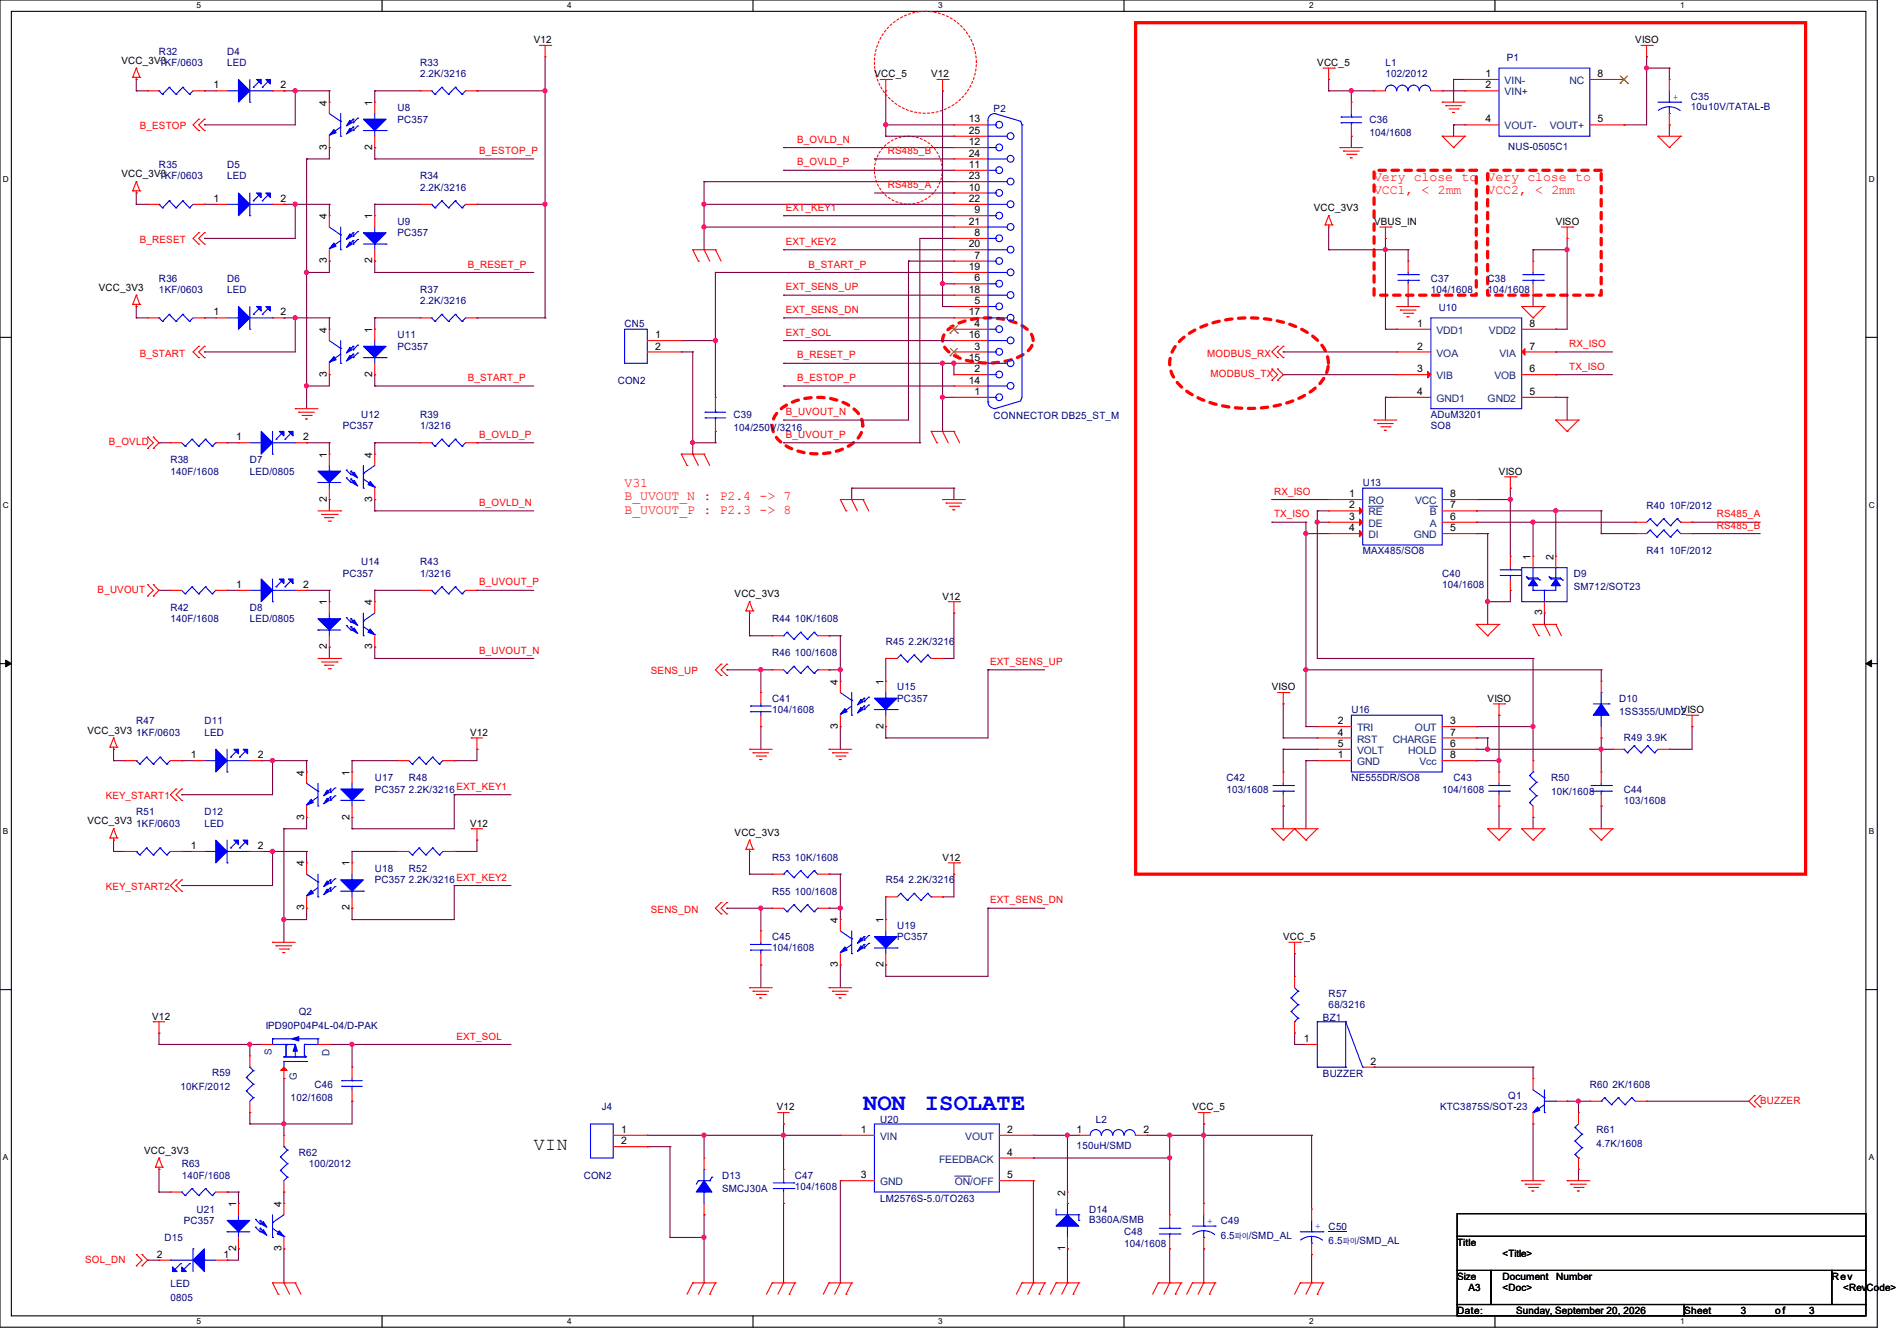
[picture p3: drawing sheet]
<svg xmlns="http://www.w3.org/2000/svg" width="297mm" height="210mm" viewBox="0 0 297 210" stroke-linecap="round" stroke-linejoin="round" font-family="sans-serif">
<defs><g id="words">
<g font-size="3.7" fill="#00f">
<text x="135.1" y="173.9">NON</text>
<text x="144.8" y="173.9">ISOLATE</text>
</g>
<text font-size="2.8" x="83.6" y="180">VIN</text>
<g font-size="2.1" fill="#f00">
<text x="215.1" y="28.3">Very close to</text>
<text x="232.9" y="28.3">Very close to</text>
<text x="215.1" y="30.4">VCC1, &lt; 2mm</text>
<text x="232.9" y="30.4">VCC2, &lt; 2mm</text>
<text x="97.8" y="76.3">V31</text>
<text x="97.8" y="78.4">B_UVOUT_N : P2.4 -&gt; 7</text>
<text x="97.8" y="80.4">B_UVOUT_P : P2.3 -&gt; 8</text>
</g>
<g font-size="1.6">
<text x="19" y="10">VCC_3V3</text>
<text x="83.6" y="6.8">V12</text>
<text x="206.2" y="10.3">VCC_5</text>
<text x="256" y="6.8">VISO</text>
<text x="33.4" y="13.8">1</text>
<text x="43.9" y="13.8">2</text>
<text x="51.2" y="16.6" transform="rotate(-90 51.2 16.6)">4</text>
<text x="58.3" y="16.6" transform="rotate(-90 58.3 16.6)">1</text>
<text x="136.9" y="12.1">VCC_5</text>
<text x="145.8" y="12.1">V12</text>
<text x="232.6" y="12.1">1</text>
<text x="232.6" y="13.8">2</text>
<text x="250.1" y="12.1">8</text>
<text x="51.2" y="23.5" transform="rotate(-90 51.2 23.5)">3</text>
<text x="58.3" y="23.5" transform="rotate(-90 58.3 23.5)">2</text>
<text x="151.7" y="19.2">13</text>
<text x="151.7" y="21">25</text>
<text x="151.7" y="22.7">12</text>
<text x="232.6" y="19.2">4</text>
<text x="250.1" y="19.2">5</text>
<text x="19" y="27.8">VCC_3V3</text>
<text x="151.7" y="24.5">24</text>
<text x="151.7" y="26.3">11</text>
<text x="151.7" y="28.1">23</text>
<text x="151.7" y="29.8">10</text>
<text x="33.4" y="31.6">1</text>
<text x="43.9" y="31.6">2</text>
<text x="51.2" y="34.3" transform="rotate(-90 51.2 34.3)">4</text>
<text x="58.3" y="34.3" transform="rotate(-90 58.3 34.3)">1</text>
<text x="151.7" y="31.6">22</text>
<text x="151.7" y="35.2">21</text>
<text x="152.6" y="33.4">9</text>
<text x="205.7" y="33.1">VCC_3V3</text>
<text x="215.1" y="35.2">VBUS_IN</text>
<text x="243.6" y="35.2">VISO</text>
<text x="51.2" y="41.2" transform="rotate(-90 51.2 41.2)">3</text>
<text x="58.3" y="41.2" transform="rotate(-90 58.3 41.2)">2</text>
<text x="151.7" y="38.7">20</text>
<text x="152.6" y="37">8</text>
<text x="152.6" y="40.5">7</text>
<text x="15.5" y="45.5">VCC_3V3</text>
<text x="151.7" y="42.3">19</text>
<text x="151.7" y="45.8">18</text>
<text x="152.6" y="44.1">6</text>
<text x="152.6" y="47.6">5</text>
<text x="33.4" y="49.4">1</text>
<text x="43.9" y="49.4">2</text>
<text x="51.2" y="52.1" transform="rotate(-90 51.2 52.1)">4</text>
<text x="58.3" y="52.1" transform="rotate(-90 58.3 52.1)">1</text>
<text x="102.6" y="53">1</text>
<text x="151.7" y="49.4">17</text>
<text x="151.7" y="53">16</text>
<text x="152.6" y="51.2">4</text>
<text x="221.9" y="51.2">1</text>
<text x="239.5" y="51.2">8</text>
<text x="51.2" y="59" transform="rotate(-90 51.2 59)">3</text>
<text x="58.3" y="59" transform="rotate(-90 58.3 59)">2</text>
<text x="102.6" y="54.7">2</text>
<text x="151.7" y="56.5">15</text>
<text x="152.6" y="54.7">3</text>
<text x="152.6" y="58.3">2</text>
<text x="221.9" y="58.3">3</text>
<text x="221.9" y="54.7">2</text>
<text x="239.5" y="54.7">7</text>
<text x="239.5" y="58.3">6</text>
<text x="151.7" y="60.1">14</text>
<text x="152.6" y="61.8">1</text>
<text x="221.9" y="61.8">4</text>
<text x="239.5" y="61.8">5</text>
<text x="37" y="69">1</text>
<text x="47.5" y="69">2</text>
<text x="51.2" y="71.7" transform="rotate(-90 51.2 71.7)">1</text>
<text x="58.3" y="71.7" transform="rotate(-90 58.3 71.7)">4</text>
<text x="211.2" y="77.9">1</text>
<text x="227" y="77.9">8</text>
<text x="234.7" y="74.3">VISO</text>
<text x="51.2" y="78.6" transform="rotate(-90 51.2 78.6)">2</text>
<text x="58.3" y="78.6" transform="rotate(-90 58.3 78.6)">3</text>
<text x="211.2" y="83.2">4</text>
<text x="211.2" y="79.6">2</text>
<text x="211.2" y="81.4">3</text>
<text x="227" y="83.2">5</text>
<text x="227" y="81.4">6</text>
<text x="227" y="79.6">7</text>
<text x="239.7" y="87.7" transform="rotate(-90 239.7 87.7)">1</text>
<text x="243.2" y="87.7" transform="rotate(-90 243.2 87.7)">2</text>
<text x="37" y="92.1">1</text>
<text x="47.5" y="92.1">2</text>
<text x="51.2" y="94.8" transform="rotate(-90 51.2 94.8)">1</text>
<text x="58.3" y="94.8" transform="rotate(-90 58.3 94.8)">4</text>
<text x="115" y="93.6">VCC_3V3</text>
<text x="147.6" y="93.9">V12</text>
<text x="51.2" y="101.7" transform="rotate(-90 51.2 101.7)">2</text>
<text x="58.3" y="101.7" transform="rotate(-90 58.3 101.7)">3</text>
<text x="241.4" y="96.3" transform="rotate(-90 241.4 96.3)">3</text>
<text x="131.2" y="107.2" transform="rotate(-90 131.2 107.2)">4</text>
<text x="138.3" y="107.2" transform="rotate(-90 138.3 107.2)">1</text>
<text x="199.1" y="108.1">VISO</text>
<text x="209.5" y="113.4">2</text>
<text x="227" y="113.4">3</text>
<text x="232.9" y="109.9">VISO</text>
<text x="263.1" y="111.7">VISO</text>
<text x="13.7" y="114.9">VCC_3V3</text>
<text x="29.9" y="118.7">1</text>
<text x="40.3" y="118.7">2</text>
<text x="73.6" y="115.2">V12</text>
<text x="131.2" y="114.1" transform="rotate(-90 131.2 114.1)">3</text>
<text x="138.3" y="114.1" transform="rotate(-90 138.3 114.1)">2</text>
<text x="209.5" y="118.7">1</text>
<text x="209.5" y="115.2">4</text>
<text x="209.5" y="117">5</text>
<text x="227" y="117">6</text>
<text x="227" y="115.2">7</text>
<text x="227" y="118.7">8</text>
<text x="47.6" y="121.5" transform="rotate(-90 47.6 121.5)">4</text>
<text x="54.7" y="121.5" transform="rotate(-90 54.7 121.5)">1</text>
<text x="13.7" y="129.1">VCC_3V3</text>
<text x="47.6" y="128.4" transform="rotate(-90 47.6 128.4)">3</text>
<text x="54.7" y="128.4" transform="rotate(-90 54.7 128.4)">2</text>
<text x="73.6" y="129.5">V12</text>
<text x="115" y="130.9">VCC_3V3</text>
<text x="29.9" y="133">1</text>
<text x="40.3" y="133">2</text>
<text x="47.6" y="135.7" transform="rotate(-90 47.6 135.7)">4</text>
<text x="54.7" y="135.7" transform="rotate(-90 54.7 135.7)">1</text>
<text x="147.6" y="134.8">V12</text>
<text x="47.6" y="142.6" transform="rotate(-90 47.6 142.6)">3</text>
<text x="54.7" y="142.6" transform="rotate(-90 54.7 142.6)">2</text>
<text x="131.2" y="144.6" transform="rotate(-90 131.2 144.6)">4</text>
<text x="138.3" y="144.6" transform="rotate(-90 138.3 144.6)">1</text>
<text x="200.9" y="147.2">VCC_5</text>
<text x="131.2" y="151.5" transform="rotate(-90 131.2 151.5)">3</text>
<text x="138.3" y="151.5" transform="rotate(-90 138.3 151.5)">2</text>
<text x="23.8" y="159.7">V12</text>
<text x="204.1" y="163.2">1</text>
<text x="214.6" y="166.8">2</text>
<text x="121.6" y="173.9">V12</text>
<text x="186.7" y="173.9">VCC_5</text>
<text x="97.2" y="177.4">1</text>
<text x="97.2" y="179.2">2</text>
<text x="134.8" y="177.4">1</text>
<text x="157.7" y="177.4">2</text>
<text x="168.6" y="177.4">1</text>
<text x="179" y="177.4">2</text>
<text x="22.6" y="180.7">VCC_3V3</text>
<text x="134.8" y="184.5">3</text>
<text x="157.7" y="184.5">5</text>
<text x="157.7" y="181">4</text>
<text x="37" y="189" transform="rotate(-90 37 189)">1</text>
<text x="44.1" y="189" transform="rotate(-90 44.1 189)">4</text>
<text x="166.8" y="187.2" transform="rotate(-90 166.8 187.2)">2</text>
<text x="24.6" y="197">2</text>
<text x="35" y="197">1</text>
<text x="37" y="195.9" transform="rotate(-90 37 195.9)">2</text>
<text x="44.1" y="195.9" transform="rotate(-90 44.1 195.9)">3</text>
<text x="166.8" y="195.9" transform="rotate(-90 166.8 195.9)">1</text>
<text x="228.1" y="195.1">Title</text>
<text x="235.2" y="196.8">&lt;Title&gt;</text>
<text x="228.1" y="200.4">Size</text>
<text x="229.9" y="202.2">A3</text>
<text x="235.2" y="200.4">Document</text>
<text x="235.2" y="202.2">&lt;Doc&gt;</text>
<text x="243.7" y="200.4">Number</text>
<text x="286.8" y="200.4">Rev</text>
<text x="288.6" y="202.2">&lt;RevCode&gt;</text>
<text x="228.1" y="205.7">Date:</text>
<text x="237.4" y="205.7">Sunday, September 20, 2026</text>
<text x="263.7" y="205.7">Sheet</text>
<text x="272.6" y="205.7">3</text>
<text x="277.9" y="205.7">o f</text>
<text x="283.2" y="205.7">3</text>
</g>
<g font-size="1.6" fill="#000080">
<text x="24.9" y="8.6">R32</text>
<text x="24.9" y="10.3">1KF/0603</text>
<text x="35.6" y="8.6">D4</text>
<text x="35.6" y="10.3">LED</text>
<text x="65.8" y="10.3">R33</text>
<text x="216.9" y="10.3">L1</text>
<text x="235.9" y="9.6">P1</text>
<text x="62.2" y="17.4">U8</text>
<text x="65.8" y="12.1">2.2K/3216</text>
<text x="155.6" y="17.6">P2</text>
<text x="216.9" y="12.1">102/2012</text>
<text x="264.8" y="15.7">C35</text>
<text x="264.8" y="17.3">10u10V/TATAL-B</text>
<text x="62.2" y="19.2">PC357</text>
<text x="214.4" y="19.2">C36</text>
<text x="214.4" y="21.3">104/1608</text>
<text x="236.1" y="23.5">NUS-0505C1</text>
<text x="24.9" y="26.3">R35</text>
<text x="24.9" y="28.1">1KF/0603</text>
<text x="35.6" y="26.3">D5</text>
<text x="35.6" y="28.1">LED</text>
<text x="65.8" y="28.1">R34</text>
<text x="65.8" y="29.9">2.2K/3216</text>
<text x="62.2" y="35.2">U9</text>
<text x="62.2" y="37">PC357</text>
<text x="24.9" y="44.1">R36</text>
<text x="24.9" y="45.9">1KF/0603</text>
<text x="35.6" y="44.1">D6</text>
<text x="35.6" y="45.9">LED</text>
<text x="65.8" y="45.9">R37</text>
<text x="65.8" y="47.7">2.2K/3216</text>
<text x="224" y="44.1">C37</text>
<text x="224" y="45.9">104/1608</text>
<text x="232.9" y="44.1">C38</text>
<text x="232.9" y="45.9">104/1608</text>
<text x="62.2" y="53">U11</text>
<text x="97.8" y="51.2">CN5</text>
<text x="225.3" y="48.7">U10</text>
<text x="62.2" y="54.8">PC357</text>
<text x="56.6" y="65.4">U12</text>
<text x="65.8" y="65.4">R39</text>
<text x="96.7" y="60.1">CON2</text>
<text x="114.8" y="65.4">C39</text>
<text x="155.6" y="65.6">CONNECTOR DB25_ST_M</text>
<text x="224" y="65.4">ADuM3201</text>
<text x="53.7" y="67.2">PC357</text>
<text x="65.8" y="67.2">1/3216</text>
<text x="114.8" y="67.6">104/250V/3216</text>
<text x="224" y="67.2">SO8</text>
<text x="26.7" y="72.6">R38</text>
<text x="26.7" y="74.3">140F/1608</text>
<text x="39.1" y="72.6">D7</text>
<text x="39.1" y="74.3">LED/0805</text>
<text x="213.4" y="76.1">U13</text>
<text x="257.8" y="79.7">R40 10F/2012</text>
<text x="56.6" y="88.6">U14</text>
<text x="65.8" y="88.6">R43</text>
<text x="213.4" y="86.8">MAX485/SO8</text>
<text x="257.8" y="86.8">R41 10F/2012</text>
<text x="26.7" y="95.7">R42</text>
<text x="39.1" y="95.7">D8</text>
<text x="53.7" y="90.3">PC357</text>
<text x="65.8" y="90.3">1/3216</text>
<text x="225.8" y="90.3">C40</text>
<text x="225.8" y="92.1">104/1608</text>
<text x="246.4" y="90.3">D9</text>
<text x="246.4" y="92.5">SM712/SOT23</text>
<text x="26.7" y="97.4">140F/1608</text>
<text x="39.1" y="97.4">LED/0805</text>
<text x="120.9" y="97.4">R44 10K/1608</text>
<text x="138.7" y="101">R45 2.2K/3216</text>
<text x="120.9" y="102.8">R46 100/1608</text>
<text x="21.3" y="113.5">R47</text>
<text x="32" y="113.5">D11</text>
<text x="120.9" y="109.9">C41</text>
<text x="120.9" y="111.7">104/1608</text>
<text x="140.5" y="108.1">U15</text>
<text x="140.5" y="109.9">PC357</text>
<text x="211.6" y="111.7">U16</text>
<text x="253.5" y="109.9">D10</text>
<text x="253.5" y="112">1SS355/UMD2</text>
<text x="21.3" y="115.2">1KF/0603</text>
<text x="32" y="115.2">LED</text>
<text x="254.3" y="116.1">R49 3.9K</text>
<text x="58.7" y="122.3">U17</text>
<text x="58.7" y="124.1">PC357</text>
<text x="64" y="122.3">R48</text>
<text x="64" y="124.1">2.2K/3216</text>
<text x="192" y="122.3">C42</text>
<text x="192" y="124.1">103/1608</text>
<text x="211.6" y="122.3">NE555DR/SO8</text>
<text x="225.8" y="124.1">104/1608</text>
<text x="227.6" y="122.3">C43</text>
<text x="242.9" y="122.3">R50</text>
<text x="242.9" y="124.5">10K/1608</text>
<text x="254.3" y="124.1">C44</text>
<text x="254.3" y="125.9">103/1608</text>
<text x="21.3" y="127.7">R51</text>
<text x="21.3" y="129.5">1KF/0603</text>
<text x="32" y="127.7">D12</text>
<text x="32" y="129.5">LED</text>
<text x="58.7" y="136.6">U18</text>
<text x="64" y="136.6">R52</text>
<text x="120.9" y="134.8">R53 10K/1608</text>
<text x="58.7" y="138.3">PC357</text>
<text x="64" y="138.3">2.2K/3216</text>
<text x="120.9" y="140.1">R55 100/1608</text>
<text x="138.7" y="138.3">R54 2.2K/3216</text>
<text x="120.9" y="147.2">C45</text>
<text x="120.9" y="149">104/1608</text>
<text x="140.5" y="145.5">U19</text>
<text x="140.5" y="147.2">PC357</text>
<text x="41.6" y="161.1">IPD90P04P4L-04/D-PAK</text>
<text x="46.8" y="159">Q2</text>
<text x="207.1" y="159.8">BZ1</text>
<text x="208" y="156.1">R57</text>
<text x="208" y="157.9">68/3216</text>
<text x="28.3" y="170.7">10KF/2012</text>
<text x="33.2" y="168.6">R59</text>
<text x="45.5" y="172.5">102/1608</text>
<text x="49.2" y="170.3">C46</text>
<text x="94.2" y="173.9">J4</text>
<text x="207.1" y="168.7">BUZZER</text>
<text x="225.5" y="173.9">KTC3875S/SOT-23</text>
<text x="236.1" y="172.1">Q1</text>
<text x="248.9" y="170.3">R60 2K/1608</text>
<text x="137.8" y="175.8">U20</text>
<text x="168.6" y="180">150uH/SMD</text>
<text x="171.6" y="175.8">L2</text>
<text x="250" y="177.5">R61</text>
<text x="250" y="179.6">4.7K/1608</text>
<text x="28.4" y="182.8">R63</text>
<text x="28.4" y="184.6">140F/1608</text>
<text x="46.8" y="181">R62</text>
<text x="48.3" y="182.8">100/2012</text>
<text x="91.4" y="184.6">CON2</text>
<text x="113.1" y="184.6">D13</text>
<text x="124.5" y="184.6">C47</text>
<text x="28.8" y="191.7">PC357</text>
<text x="30.8" y="189.9">U21</text>
<text x="113.1" y="186.7">SMCJ30A</text>
<text x="124.5" y="186.3">104/1608</text>
<text x="137.8" y="188.3">LM2576S-5.0/TO263</text>
<text x="170.5" y="189.9">D14</text>
<text x="170.5" y="191.5">B360A/SMB</text>
<text x="191.1" y="191.7">C49</text>
<text x="25.8" y="194.3">D15</text>
<text x="176" y="193.5">C48</text>
<text x="176" y="195.2">104/1608</text>
<text x="191.1" y="194">6.5</text>
<text x="195.5" y="194">/SMD_AL</text>
<text x="208" y="192.6">C50</text>
<text x="208" y="194.9">6.5</text>
<text x="212.4" y="194.9">/SMD_AL</text>
<text x="26.7" y="201.6">LED</text>
<text x="26.7" y="203.8">0805</text>
</g>
<g font-size="1.6" fill="#004080">
<text x="235.6" y="13.2">VIN-</text>
<text x="235.6" y="14.9">VIN+</text>
<text x="245.7" y="13.2">NC</text>
<text x="235.6" y="20.3">VOUT-</text>
<text x="242.7" y="20.3">VOUT+</text>
<text x="224.9" y="52.3">VDD1</text>
<text x="233.1" y="52.3">VDD2</text>
<text x="224.9" y="59.4">VIB</text>
<text x="224.9" y="55.8">VOA</text>
<text x="234" y="59.4">VOB</text>
<text x="234.8" y="55.8">VIA</text>
<text x="224.9" y="63">GND1</text>
<text x="232.9" y="63">GND2</text>
<text x="214.2" y="79">RO</text>
<text x="214.2" y="80.7">RE</text>
<text x="214.2" y="82.5">DE</text>
<text x="221.6" y="79">VCC</text>
<text x="223.9" y="82.5">A</text>
<text x="223.9" y="80.7">B</text>
<text x="214.2" y="84.3">DI</text>
<text x="221.4" y="84.3">GND</text>
<text x="212.5" y="119.8">GND</text>
<text x="212.5" y="114.5">TRI</text>
<text x="212.5" y="116.3">RST</text>
<text x="212.5" y="118.1">VOLT</text>
<text x="218.1" y="116.3">CHARGE</text>
<text x="220.5" y="118.1">HOLD</text>
<text x="221.5" y="114.5">OUT</text>
<text x="222.2" y="119.8">Vcc</text>
<text x="42.5" y="165.2" transform="rotate(-90 42.5 165.2)">S</text>
<text x="51.6" y="165.4" transform="rotate(-90 51.6 165.4)">D</text>
<text x="46.5" y="169.1" transform="rotate(-90 46.5 169.1)">G</text>
<text x="137.8" y="178.5">VIN</text>
<text x="151.1" y="178.5">VOUT</text>
<text x="137.8" y="185.6">GND</text>
<text x="147" y="182.1">FEEDBACK</text>
<text x="149.5" y="185.6">ON/OFF</text>
</g>
<g font-size="1.6" fill="#f00">
<text x="21.9" y="20.3">B_ESTOP</text>
<text x="124.8" y="22.4">B_OVLD_N</text>
<text x="75" y="24.1">B_ESTOP_P</text>
<text x="124.8" y="25.9">B_OVLD_P</text>
<text x="139" y="29.5">RS485_A</text>
<text x="139" y="24.1">RS485_B</text>
<text x="123" y="33">EXT_KEY1</text>
<text x="21.9" y="38.1">B_RESET</text>
<text x="73.2" y="41.9">B_RESET_P</text>
<text x="123" y="38.4">EXT_KEY2</text>
<text x="126.6" y="41.9">B_START_P</text>
<text x="123" y="45.5">EXT_SENS_UP</text>
<text x="123" y="49">EXT_SENS_DN</text>
<text x="123" y="52.6">EXT_SOL</text>
<text x="21.9" y="55.8">B_START</text>
<text x="73.2" y="59.7">B_START_P</text>
<text x="124.8" y="59.7">B_ESTOP_P</text>
<text x="124.8" y="56.1">B_RESET_P</text>
<text x="189" y="55.8">MODBUS_RX</text>
<text x="189.5" y="59.1">MODBUS_TX</text>
<text x="245.7" y="54.4">RX_ISO</text>
<text x="245.7" y="57.9">TX_ISO</text>
<text x="123" y="65">B_UVOUT_N</text>
<text x="17.1" y="69.7">B_OVLD</text>
<text x="75" y="68.6">B_OVLD_P</text>
<text x="123" y="68.6">B_UVOUT_P</text>
<text x="199.5" y="77.5">RX_ISO</text>
<text x="75" y="79.2">B_OVLD_N</text>
<text x="199.5" y="81">TX_ISO</text>
<text x="268.8" y="81">RS485_A</text>
<text x="268.8" y="82.8">RS485_B</text>
<text x="15.3" y="92.8">B_UVOUT</text>
<text x="75" y="91.7">B_UVOUT_P</text>
<text x="75" y="102.4">B_UVOUT_N</text>
<text x="101.9" y="105.6">SENS_UP</text>
<text x="155" y="104.1">EXT_SENS_UP</text>
<text x="16.6" y="125.2">KEY_START1</text>
<text x="71.5" y="123.7">EXT_KEY1</text>
<text x="71.5" y="137.9">EXT_KEY2</text>
<text x="16.6" y="139.4">KEY_START2</text>
<text x="101.9" y="143">SENS_DN</text>
<text x="155" y="141.5">EXT_SENS_DN</text>
<text x="71.5" y="162.8">EXT_SOL</text>
<text x="275.6" y="172.8">BUZZER</text>
<text x="13.3" y="197.7">SOL_DN</text>
</g>
<g font-size="1.5" fill="#00f">
<text x="261.9" y="15.6">+</text>
<text x="189" y="191.6">+</text>
<text x="205.9" y="192.5">+</text>
</g>
<g font-size="1.3">
<text x="30.8" y="1.3">5</text>
<text x="88.8" y="1.3">4</text>
<text x="146.9" y="1.3">3</text>
<text x="205" y="1.3">2</text>
<text x="263.1" y="1.3">1</text>
<text x=".5" y="28.4">D</text>
<text x="292.6" y="28.4">D</text>
<text x=".5" y="79.5">C</text>
<text x="292.6" y="79.5">C</text>
<text x=".5" y="130.6">B</text>
<text x="292.6" y="130.6">B</text>
<text x=".5" y="181.7">A</text>
<text x="292.6" y="181.7">A</text>
<text x="30.8" y="207.4">5</text>
<text x="88.8" y="207.4">4</text>
<text x="146.9" y="207.4">3</text>
<text x="205" y="207.4">2</text>
<text x="263.1" y="207.4">1</text>
</g>
<g font-size="1.2" fill="#000080">
<text x="193.3" y="194">파이</text>
<text x="210.2" y="194.9">파이</text>
</g>
</g></defs>
<path d="M0 0h293.9v207.9h-293.9zM1.8 1.8h290.3v204.3h-290.3z" fill="none" stroke="#000" stroke-width=".17"/>
<g fill="#fff">
<path d="M30.8 .2h.7v1.4h-.7z"/>
<path d="M30.8 206.2h.7v1.4h-.7z"/>
</g>
<path d="M59.8 0v1.8M59.8 206.1v1.8" fill="none" stroke="#000" stroke-width=".17"/>
<g fill="#fff">
<path d="M88.8 .2h.7v1.4h-.7z"/>
<path d="M88.8 206.2h.7v1.4h-.7z"/>
</g>
<path d="M117.9 0v1.8M117.9 206.1v1.8" fill="none" stroke="#000" stroke-width=".17"/>
<g fill="#fff">
<path d="M146.9 .2h.7v1.4h-.7z"/>
<path d="M146.9 206.2h.7v1.4h-.7z"/>
</g>
<path d="M176 0v1.8M176 206.1v1.8" fill="none" stroke="#000" stroke-width=".17"/>
<g fill="#fff">
<path d="M205 .2h.7v1.4h-.7z"/>
<path d="M205 206.2h.7v1.4h-.7z"/>
</g>
<path d="M234.1 0v1.8M234.1 206.1v1.8" fill="none" stroke="#000" stroke-width=".17"/>
<g fill="#fff">
<path d="M263.1 .2h.6v1.4h-.6z"/>
<path d="M263.1 206.2h.6v1.4h-.6z"/>
<path d="M.5 27.3h.9v1.4h-.9z"/>
<path d="M292.6 27.3h.9v1.4h-.9z"/>
<path d="M.5 78.4h.9v1.4h-.9z"/>
<path d="M292.6 78.4h.9v1.4h-.9z"/>
</g>
<path d="M0 52.8h1.8M292.1 52.8h1.8" fill="none" stroke="#000" stroke-width=".17"/>
<g fill="#fff">
<path d="M.5 129.5h.8v1.4h-.8z"/>
<path d="M292.6 129.5h.8v1.4h-.8z"/>
</g>
<path d="M0 103.9h1.8M292.1 103.9h1.8" fill="none" stroke="#000" stroke-width=".17"/>
<path d="M.9 103.4l.9 .5-.9 .5zM292.1 103.9l.9-.5v1z" fill="#000" stroke="#000" stroke-width=".16"/>
<g fill="#fff">
<path d="M.5 180.5h.8v1.4h-.8z"/>
<path d="M292.6 180.5h.8v1.4h-.8z"/>
</g>
<path d="M0 155h1.8M292.1 155h1.8M228.1 190.1h64v3.5h-64zM228.1 193.6h64v5.4h-64zM228.1 199h5.4v5.3h-5.4zM233.5 199h53.3v5.3h-53.3zM286.8 199h5.3v5.3h-5.3zM228.1 204.3h35.6v1.8h-35.6zM263.7 204.3h28.4v1.8h-28.4z" fill="none" stroke="#000" stroke-width=".17"/>
<g fill="none" stroke="#f00" stroke-width=".17" stroke-dasharray=".3">
<circle cx="144.9" cy="9.8" r="8"/>
<circle cx="142.2" cy="26.6" r="5.3"/>
</g>
<path d="M215.1 26.7h16v19.5h-16zM232.9 26.7h17.8v19.5h-17.8zM148.4 51.7a10.3 10.3 0 0 1 7.4-1.9 8.7 8.7 0 0 1 5.2 1.9 2.06 2.06 0 0 1 0 3.2 10.3 10.3 0 0 1-7.5 1.9 8.7 8.7 0 0 1-5.1-1.9 2.06 2.06 0 0 1 0-3.2zM184.6 53.5a14.5 14.5 0 0 1 9.4-3.7 18.3 18.3 0 0 1 10.8 2.4 5.9 5.9 0 0 1 3.2 4.7 5.9 5.9 0 0 1-3.2 4.7 19.4 19.4 0 0 1-15.1 1.5 10.6 10.6 0 0 1-5.7-3.7 4.5 4.5 0 0 1 .6-5.9zM122.3 64a9.9 9.9 0 0 1 11.4 0 3.2 3.2 0 0 1 0 5.3 9.9 9.9 0 0 1-11.4 0 3.2 3.2 0 0 1 0-5.3z" fill="none" stroke="#f00" stroke-width=".51" stroke-dasharray="1"/>
<path d="M177.8 3.6h104.9v133.3h-104.9z" fill="none" stroke="#f00" stroke-width=".51"/>
<g fill="none" stroke="#800040" stroke-width=".17">
<path d="M21.3 14.2h.1M21.3 12.4h.1M21.3 14.2h1.8M21.3 12.4v1.8M32 14.2h.1M32 19.6h.1M32 14.2h1.8M44.4 14.2h.1M44.4 14.2h7.2M46.2 14.2h.1M46.2 14.2v5.4h-14.2M51.6 14.2h.1"/>
<path d="M51.6 14.2v1.8M58.7 14.2h.1M58.7 14.2h7.1M58.7 14.2v1.8M74.7 14.2h.1M74.7 14.2h10.6M85.3 14.2h.1M85.3 8.9v40.9M138.7 19.6h.1M138.7 19.6h10.7M138.7 14.2v7.1M147.6 14.2h.1"/>
<path d="M147.6 14.2v33.8h1.8M208 12.4h.1M208 14.2h.1M208 14.2h7.1M208 12.4v1.8M211.6 14.2h.1M211.6 14.2v1.8M225.8 14.2h.1M225.8 14.2h3.6M227.6 12.4h.1M227.6 19.6h.1M227.6 19.6h1.8"/>
<path d="M227.6 12.4h1.8M227.6 12.4v3.6M227.6 19.6v1.7M254.3 19.6h.1M257.8 10.7h.1M257.8 8.9h.1M257.8 8.9v10.7h-3.5M257.8 10.7h3.6M261.4 10.7h.1M261.4 19.6h.1M261.4 10.7v1.7M261.4 19.6v1.7"/>
<path d="M21.3 32h.1M21.3 30.2h.1M21.3 30.2v1.8M21.3 32h1.8M32 32h.1M32 37.3h.1M32 32h1.8M44.4 32h.1M44.4 32h7.2M46.2 32h.1M46.2 32v5.3h-14.2M48 24.9h.1"/>
<path d="M48 24.9v39.1M51.6 23.1h.1M51.6 32h.1M51.6 23.1v1.8h-3.6M51.6 32v1.8M58.7 24.9h.1M58.7 23.1h.1M58.7 32h.1M58.7 24.9h24.9M58.7 23.1v1.8M58.7 32v1.8M58.7 32h7.1"/>
<path d="M74.7 32h.1M74.7 32h10.6M85.3 32h.1M110.2 35.6h.1M110.2 32h.1M110.2 28.4h.1M110.2 28.4v10.7M110.2 32h39.2M110.2 35.6h39.2M110.2 28.4h39.2M122.7 26.7h.1M122.7 39.1h.1"/>
<path d="M122.7 23.1h.1M122.7 33.8h.1M122.7 26.7h26.7M122.7 39.1h26.7M122.7 23.1h26.7M122.7 33.8h26.7M136.9 24.9h.1M136.9 24.9h12.5M136.9 30.2h12.5M138.7 21.3h.1M138.7 21.3h10.7M149.4 21.3h.1"/>
<path d="M149.4 30.2h.1M149.4 37.3h.1M149.4 37.3h-5.4v32M208 39.1h.1M208 39.1h12.5M208 35.6v3.5M211.6 21.3h.1M211.6 21.3v1.8M216.9 39.1h.1M216.9 37.3h.1M216.9 37.3v14.3M220.5 39.1h.1"/>
<path d="M220.5 39.1v1.8M240 39.1h.1M240 39.1h5.4M240 39.1v1.8M245.4 39.1h.1M245.4 37.3h.1M245.4 37.3v14.3h-1.8M21.3 49.8h.1M21.3 48h.1M21.3 48v1.8M21.3 49.8h1.8M32 49.8h.1"/>
<path d="M32 55.1h.1M32 49.8h1.8M44.4 49.8h.1M44.4 49.8h7.2M46.2 49.8h.1M46.2 49.8v5.3h-14.2M48 42.7h.1M51.6 40.9h.1M51.6 58.7h.1M51.6 49.8h.1M51.6 40.9v1.8h-3.6M51.6 49.8v1.8"/>
<path d="M51.6 58.7v1.8h-3.6M58.7 42.7h.1M58.7 40.9h.1M58.7 49.8h.1M58.7 58.7h.1M58.7 40.9v1.8M58.7 49.8v1.8M58.7 58.7v1.8M58.7 42.7h24.9M58.7 49.8h7.1M74.7 49.8h.1M74.7 49.8h10.6"/>
<path d="M85.3 49.8h.1M106.7 53.3h.1M106.7 55.1h1.8M106.7 53.3h5.3M108.5 55.1h.1M108.5 55.1v16M112 42.7h.1M112 53.3h.1M112 42.7h37.4M112 42.7v19.5M122.7 46.2h.1M122.7 49.8h.1"/>
<path d="M122.7 53.3h.1M122.7 56.9h.1M122.7 49.8h26.7M122.7 56.9h26.7v1.8M122.7 46.2h26.7M122.7 53.3h26.7M142.2 40.9h.1M142.2 40.9v24.9h-19.5M142.2 40.9h7.2M147.6 56.9h.1M147.6 44.4h.1M147.6 56.9v10.7"/>
<path d="M147.6 44.4h1.8M149.4 48h.1M149.4 58.7h.1M200.9 58.7h.1M200.9 55.1h.1M200.9 55.1h17.8M200.9 58.7h17.8M216.9 51.6h.1M216.9 51.6h1.8M220.5 46.2h.1M220.5 46.2v1.8M240 46.2h.1"/>
<path d="M240 46.2v1.8M243.6 51.6h.1M243.6 55.1h.1M243.6 58.7h.1M243.6 55.1h8.9M243.6 58.7h8.9M24.9 69.3h.1M24.9 69.3h1.8M35.6 69.3h.1M35.6 69.3h1.7M48 69.3h.1M48 60.5h.1"/>
<path d="M48 69.3h3.6M51.6 69.3h.1M51.6 78.2h.1M51.6 69.3v1.8M51.6 78.2v1.8M58.7 69.3h.1M58.7 78.2h.1M58.7 60.5h.1M58.7 69.3v1.8M58.7 78.2v1.8M58.7 69.3h7.1M58.7 60.5h24.9"/>
<path d="M74.7 69.3h.1M74.7 69.3h8.9M108.5 69.3h.1M108.5 71.1h.1M108.5 69.3h3.5M112 69.3h.1M112 67.6h.1M112 67.6v1.7M122.7 60.5h.1M122.7 65.8h.1M122.7 69.3h.1M122.7 69.3h21.3"/>
<path d="M122.7 60.5h26.7M133.3 76.5h.1M133.3 76.5v1.7M133.3 76.5h16.1M144 69.3h.1M147.6 62.2h.1M147.6 62.2h1.8M149.4 76.5h.1M149.4 78.2h.1M149.4 76.5v1.7M199.1 78.2h.1M199.1 78.2h8.9"/>
<path d="M216.9 62.2h.1M216.9 62.2h1.8M216.9 62.2v3.6M231.1 78.2h.1M231.1 78.2h5.4M236.5 78.2h.1M236.5 76.5h.1M236.5 76.5v10.6M243.6 62.2h.1M243.6 62.2h1.8M245.4 62.2h.1M245.4 62.2v3.6"/>
<path d="M24.9 92.5h.1M24.9 92.5h1.8M35.6 92.5h.1M35.6 92.5h1.7M48 92.5h.1M48 92.5h3.6M51.6 92.5h.1M51.6 92.5v1.7M58.7 80h.1M58.7 92.5h.1M58.7 92.5v1.7M58.7 80h24.9"/>
<path d="M58.7 92.5h7.1M74.7 92.5h.1M74.7 92.5h8.9M117.3 96h.1M117.3 99.6h.1M117.3 96v3.6M117.3 99.6h3.6M129.8 99.6h.1M129.8 99.6h1.8M131.6 99.6h.1M131.6 99.6v7.1M149.4 96h.1"/>
<path d="M149.4 96v7.1h-1.8M199.1 81.8h.1M199.1 81.8h5.4M204.5 83.6h.1M204.5 81.8h.1M204.5 83.6h3.5M204.5 81.8v32M206.2 81.8h.1M206.2 80h.1M206.2 80h1.8M206.2 81.8h1.8M206.2 80v23.1"/>
<path d="M231.1 83.6h.1M231.1 80h.1M231.1 81.8h.1M231.1 80h19.6M231.1 81.8h24.9M231.1 83.6h1.8M232.9 83.6h.1M232.9 94.2h.1M232.9 83.6v14.2M236.5 92.5h.1M236.5 92.5v1.7h-3.6M240 81.8h.1"/>
<path d="M240 81.8v5.3M241.8 96h.1M241.8 96v1.8M243.6 80h.1M243.6 80v7.1M250.7 80h.1M250.7 83.6h.1M250.7 83.6h5.3M250.7 80v3.6M264.9 81.8h.1M264.9 83.6h.1M264.9 81.8h10.7"/>
<path d="M264.9 83.6h10.7M17.8 119.1h.1M17.8 117.3h.1M17.8 119.1h1.8M17.8 117.3v1.8M28.4 119.1h.1M28.4 119.1h1.8M40.9 119.1h.1M40.9 119.1h7.1M42.7 119.1h.1M42.7 119.1v5.4h-14.3M48 119.1h.1"/>
<path d="M48 119.1v1.8M51.6 101.3h.1M51.6 101.3v1.8M55.1 119.1h.1M55.1 119.1v1.8M55.1 119.1h7.1M58.7 101.3h.1M58.7 103.1h.1M58.7 101.3v1.8M58.7 103.1h24.9M71.1 119.1h.1M74.7 117.3h.1"/>
<path d="M74.7 117.3v1.8h-3.6M113.8 104.9h.1M113.8 104.9h7.1M119.1 104.9h.1M119.1 113.8h.1M119.1 104.9v3.6M119.1 113.8v3.5M129.8 104.9h.1M129.8 104.9h1.8M131.6 113.8h.1M131.6 104.9h.1M131.6 113.8v3.5"/>
<path d="M138.7 103.1h.1M138.7 115.6h.1M138.7 113.8h.1M138.7 103.1v3.6M138.7 113.8v1.8M147.6 103.1h.1M154.7 104.9h.1M154.7 104.9h8.9M154.7 104.9v10.7h-16M200.9 110.2h.1M200.9 115.6h.1M200.9 117.3h.1"/>
<path d="M200.9 115.6h5.3M200.9 117.3h5.3M200.9 110.2v5.4M200.9 117.3v3.6M204.5 119.1h.1M204.5 113.8h.1M204.5 104.9h.1M204.5 119.1h1.7M204.5 104.9h46.2M204.5 119.1v10.7M204.5 113.8h1.7M206.2 103.1h.1"/>
<path d="M206.2 103.1h33.8M231.1 119.1h.1M231.1 115.6h.1M231.1 117.3h.1M231.1 113.8h.1M231.1 119.1h3.6M231.1 115.6h1.8M231.1 117.3h21.4M231.1 113.8h8.9M232.9 115.6h.1M232.9 117.3h.1M232.9 115.6v1.7"/>
<path d="M234.7 112h.1M234.7 119.1h.1M234.7 112v8.9M240 113.8h.1M240 103.1h.1M240 103.1v16M250.7 117.3h.1M250.7 115.6h.1M250.7 104.9h.1M250.7 104.9v1.8M250.7 115.6v5.3M261.4 117.3h.1"/>
<path d="M264.9 113.8h.1M264.9 113.8v3.5h-3.5M17.8 133.3h.1M17.8 131.6h.1M17.8 133.3h1.8M17.8 131.6v1.7M28.4 124.5h.1M28.4 138.7h.1M28.4 133.3h.1M28.4 133.3h1.8M40.9 133.3h.1M40.9 133.3h7.1"/>
<path d="M42.7 133.3h.1M42.7 133.3v5.4h-14.3M44.4 129.8h.1M44.4 129.8v17.8M48 128h.1M48 133.3h.1M48 128v1.8h-3.6M48 133.3v1.8M55.1 128h.1M55.1 129.8h.1M55.1 133.3h.1M55.1 128v1.8"/>
<path d="M55.1 133.3v1.8M55.1 133.3h7.1M71.1 133.3h.1M71.1 124.5h.1M71.1 138.7h.1M71.1 124.5v5.3h-16M71.1 138.7v5.3h-16M71.1 124.5h8.9M71.1 138.7h8.9M74.7 131.6h.1M74.7 131.6v1.7h-3.6M117.3 133.3h.1"/>
<path d="M117.3 136.9h.1M117.3 133.3v3.6M117.3 136.9h3.6M129.8 136.9h.1M129.8 136.9h1.8M131.6 136.9h.1M131.6 136.9v7.1M149.4 136.9h.1M149.4 136.9v3.6h-1.8M200.9 126.2h.1M200.9 126.2v3.6M234.7 126.2h.1"/>
<path d="M234.7 126.2v3.6M240 128h.1M240 128v1.8M250.7 126.2h.1M250.7 126.2v3.6M44.4 144h.1M48 142.2h.1M48 142.2v1.8h-3.6M55.1 144h.1M55.1 142.2h.1M55.1 142.2v1.8M113.8 142.2h.1"/>
<path d="M113.8 142.2h7.1M119.1 142.2h.1M119.1 151.1h.1M119.1 142.2v3.6M119.1 151.1v3.6M129.8 142.2h.1M129.8 142.2h1.8M131.6 151.1h.1M131.6 142.2h.1M131.6 151.1v3.6M138.7 140.5h.1M138.7 152.9h.1"/>
<path d="M138.7 151.1h.1M138.7 140.5v3.5M138.7 151.1v1.8M147.6 140.5h.1M154.7 142.2h.1M154.7 142.2v10.7h-16M154.7 142.2h8.9M202.7 149.4h.1M202.7 149.4v3.5M24.9 163.6h.1M24.9 161.8h.1M24.9 163.6h16"/>
<path d="M24.9 161.8v1.8M39.1 163.6h.1M39.1 174.2h.1M39.1 176h.1M39.1 163.6v1.8M39.1 174.2v1.8M44.4 176h.1M44.4 168.9h.1M44.4 168.9v8.9M51.6 163.6h.1M51.6 163.6h28.4M55.1 163.6h.1"/>
<path d="M55.1 172.5h.1M55.1 163.6v3.5M55.1 172.5v3.5h-16M101.3 179.6h.1M101.3 177.8h.1M101.3 179.6h3.6M101.3 177.8h30.3M104.9 179.6h.1M104.9 179.6v14.2M110.2 177.8h.1M110.2 177.8v3.6M122.7 176h.1"/>
<path d="M122.7 177.8h.1M122.7 176v7.1M161.8 177.8h.1M161.8 177.8h7.1M167.1 177.8h.1M167.1 177.8v8.9M179.6 177.8h.1M179.6 177.8h25.8M183.1 177.8h.1M183.1 177.8v12.4M188.5 177.8h.1M188.5 176h.1"/>
<path d="M188.5 176v12.5M202.7 161.8h.1M202.7 163.6h.1M202.7 163.6h1.8M202.7 161.8v1.8M205.4 177.8h.1M205.4 177.8v11.6M215.1 167.1h.1M215.1 167.1h24.9M240 176h.1M240 167.1h.1M240 167.1v1.8"/>
<path d="M240 176v8.9M245.4 172.5h.1M245.4 172.5h3.5M247.1 172.5h.1M247.1 172.5v1.7M257.8 172.5h.1M257.8 172.5h16M23.1 197.4h.1M23.1 197.4h1.8M24.9 183.1h.1M24.9 186.7h.1M24.9 186.7h1.8"/>
<path d="M24.9 183.1v3.6M35.6 186.7h.1M35.6 197.4h.1M35.6 186.7h1.7M37.3 195.6h.1M37.3 186.7h.1M37.3 186.7v1.8M37.3 195.6v1.8h-1.7M44.4 195.6h.1M44.4 186.7h.1M44.4 186.7v1.8M44.4 195.6v5.3"/>
<path d="M104.9 193.8h.1M104.9 193.8h5.3M110.2 193.8h.1M110.2 190.2h.1M110.2 190.2v10.7M122.7 188.5h.1M122.7 188.5v12.4M131.6 184.9h.1M131.6 184.9v16M161.8 181.4h.1M161.8 184.9h.1M161.8 181.4h21.3"/>
<path d="M161.8 184.9v16M167.1 195.6h.1M167.1 195.6v5.3M183.1 181.4h.1M183.1 195.6h.1M183.1 195.6v5.3M188.5 195.6h.1M188.5 195.6v5.3M205.4 196.5h.1M205.4 196.5v4.4M247.1 183.1h.1M247.1 183.1v1.8"/>
</g>
<g fill="#f0f" stroke="#f0f" stroke-width=".17">
<circle cx="46.2" cy="14.2" r=".32"/>
<circle cx="110.2" cy="193.8" r=".32"/>
<circle cx="183.1" cy="181.3" r=".32"/>
<circle cx="167.1" cy="177.8" r=".32"/>
<circle cx="188.4" cy="177.8" r=".32"/>
<circle cx="183.1" cy="177.8" r=".32"/>
<circle cx="122.7" cy="177.8" r=".32"/>
<circle cx="110.2" cy="177.8" r=".32"/>
<circle cx="85.3" cy="32" r=".32"/>
<circle cx="46.2" cy="32" r=".32"/>
<circle cx="46.2" cy="49.8" r=".32"/>
<circle cx="149.3" cy="56.9" r=".32"/>
<circle cx="147.6" cy="56.9" r=".32"/>
<circle cx="110.2" cy="35.5" r=".32"/>
<circle cx="110.2" cy="32" r=".32"/>
<circle cx="48" cy="60.4" r=".32"/>
<circle cx="48" cy="42.7" r=".32"/>
<circle cx="42.7" cy="119.1" r=".32"/>
<circle cx="42.7" cy="133.3" r=".32"/>
<circle cx="44.4" cy="144" r=".32"/>
<circle cx="119.1" cy="104.9" r=".32"/>
<circle cx="131.6" cy="104.9" r=".32"/>
<circle cx="119.1" cy="142.2" r=".32"/>
<circle cx="131.6" cy="142.2" r=".32"/>
<circle cx="44.4" cy="176" r=".32"/>
<circle cx="55.1" cy="163.6" r=".32"/>
<circle cx="39.1" cy="163.6" r=".32"/>
<circle cx="147.6" cy="62.2" r=".32"/>
<circle cx="85.3" cy="14.2" r=".32"/>
<circle cx="147.6" cy="44.4" r=".32"/>
<circle cx="138.7" cy="19.5" r=".32"/>
<circle cx="247.1" cy="172.4" r=".32"/>
<circle cx="108.4" cy="69.3" r=".32"/>
<circle cx="112" cy="53.3" r=".32"/>
<circle cx="206.2" cy="81.8" r=".32"/>
<circle cx="232.9" cy="94.2" r=".32"/>
<circle cx="236.5" cy="78.2" r=".32"/>
<circle cx="234.7" cy="119.1" r=".32"/>
<circle cx="204.4" cy="104.9" r=".32"/>
<circle cx="250.7" cy="117.3" r=".32"/>
<circle cx="232.9" cy="117.3" r=".32"/>
<circle cx="204.4" cy="83.5" r=".32"/>
<circle cx="240" cy="81.8" r=".32"/>
<circle cx="243.6" cy="80" r=".32"/>
<circle cx="240" cy="113.8" r=".32"/>
<circle cx="216.9" cy="39.1" r=".32"/>
<circle cx="245.3" cy="39.1" r=".32"/>
<circle cx="211.6" cy="14.2" r=".32"/>
<circle cx="257.8" cy="10.6" r=".32"/>
</g>
<g fill="none" stroke="#f00" stroke-width=".17">
<path d="M20.8 12.1h.1M20.8 12.1h1.1M21.3 12.4h.1M21.3 10.7h.1M21.3 12.1v.3M21.3 10.7l-.5 1.4M21.3 10.7l.6 1.4M21.9 12.1h.1M23.1 14.2h.1M23.1 14.2h1.8M30.2 14.2h1.8M31.1 18.7h.1"/>
<path d="M31.1 18.7l-.9 .9 .9 .8M32 18.7h.1M32 14.2h.1M32 18.7l-.9 .9 .9 .8M33.8 14.2h.1M33.8 14.2h1.8M42.7 14.2h1.7M44.4 14.2h.1M51.6 16h.1M51.6 16v1.8M58.7 16h.1M58.7 16v1.8"/>
<path d="M65.8 14.2h.1M65.8 14.2h1.8M72.9 14.2h1.8M74.7 14.2h.1M84.5 7.1h1.7M85.3 8.9h.1M85.3 7.1v1.8M86.2 7.1h.1M137.8 12.4h1.8M138.7 14.2h.1M138.7 12.4v1.8M139.6 12.4h.1"/>
<path d="M146.7 12.4h1.8M147.6 14.2h.1M147.6 12.4v1.8M148.5 12.4h.1M149.4 19.6h.1M149.4 19.6h5.3M207.1 10.7h1.8M208 12.4h.1M208 10.7v1.7M208.9 10.7h.1M211.6 16h.1M211.6 16v1.8"/>
<path d="M211.6 19.6v1.7M215.1 14.2h.1M215.1 14.2h1.8M224 14.2h1.8M225.8 16h.1M225.8 14.2h.1M225.8 16h3.6M226.4 16.6h.1M226.4 16.6h2.4M226.9 17.1h1.4M227.4 17.6h.1M227.4 17.6h.4"/>
<path d="M228.3 17.1h.1M229.4 12.4h.1M229.4 14.2h.1M229.4 19.6h.1M229.4 12.4h5.3M229.4 14.2h5.3M229.4 19.6h5.3M248.9 12.4h5.4M248.9 19.6h5.4M254.3 19.6h.1M254.3 12.4h.1M256.9 7.1h1.8"/>
<path d="M257.8 8.9h.1M257.8 7.1v1.8M258.7 7.1h.1M261.4 12.4h.1M261.4 19.6h.1M261.4 12.4v1.8M261.4 17.8v1.8M20.8 29.9h.1M20.8 29.9h1.1M21.3 30.2h.1M21.3 28.4h.1M21.3 29.9v.3"/>
<path d="M21.3 28.4l-.5 1.5M21.3 28.4l.6 1.5M21.9 29.9h.1M23.1 32h.1M23.1 32h1.8M30.2 32h1.8M31.1 20.4h.1M31.1 36.4h.1M31.1 38.2h.1M31.1 36.4l-.9 .9 .9 .9M32 20.4h.1M32 36.4h.1"/>
<path d="M32 38.2h.1M32 32h.1M32 36.4l-.9 .9 .9 .9M33.8 32h.1M33.8 32h1.8M42.7 32h1.7M44.4 32h.1M51.6 33.8h.1M51.6 23.1h.1M51.6 21.3v1.8M51.6 33.8v1.8M51.6 39.1v1.8"/>
<path d="M58.7 33.8h.1M58.7 23.1h.1M58.7 21.3v1.8M58.7 33.8v1.8M58.7 39.1v1.8M65.8 32h.1M65.8 32h1.8M72.9 32h1.8M74.7 32h.1M108.5 39.1h.1M108.5 39.1h3.5M108.5 39.1l.8 1.8"/>
<path d="M110.2 39.1h.1M110.2 39.1l.9 1.8M112 39.1h.1M112 39.1l.9 1.8M149.4 21.3h.1M149.4 23.1h.1M149.4 24.9h.1M149.4 26.7h.1M149.4 28.4h.1M149.4 30.2h.1M149.4 32h.1M149.4 33.8h.1"/>
<path d="M149.4 35.6h.1M149.4 37.3h.1M149.4 39.1h.1M149.4 39.1h5.3M149.4 35.6h5.3M149.4 23.1h5.3M149.4 21.3h5.3M149.4 32h5.3M149.4 24.9h5.3M149.4 26.7h5.3M149.4 28.4h5.3M149.4 30.2h5.3"/>
<path d="M149.4 33.8h5.3M149.4 37.3h5.3M207.5 35.2h.1M207.5 35.2h1.1M208 35.6h.1M208 33.8h.1M208 35.2v.4M208 33.8l-.5 1.4M208 33.8l.6 1.4M208.6 35.2h.1M209.8 23.1h.1M209.8 23.1h3.6"/>
<path d="M210.4 23.7h.1M210.4 23.7h2.4M210.9 24.2h1.4M211.4 24.7h.1M211.4 24.7h.4M211.6 21.3h.1M212.3 24.2h.1M216 35.6h1.8M216.9 37.3h.1M216.9 35.6v1.7M217.8 35.6h.1M225.8 21.3h.1"/>
<path d="M225.8 21.3h3.6M225.8 21.3l1.8 1.8M227.6 23.1h.1M229.4 21.3h.1M229.4 21.3l-1.8 1.8M244.5 35.6h1.8M245.4 37.3h.1M245.4 35.6v1.7M246.3 35.6h.1M259.6 21.3h.1M259.6 21.3h3.5M259.6 21.3l1.8 1.8"/>
<path d="M261.4 23.1h.1M263.1 21.3h.1M263.1 21.3l-1.7 1.8M20.8 47.7h.1M20.8 47.7h1.1M21.3 48h.1M21.3 46.2h.1M21.3 47.7v.3M21.3 46.2l-.5 1.5M21.3 46.2l.6 1.5M21.9 47.7h.1M23.1 49.8h.1"/>
<path d="M23.1 49.8h1.8M30.2 49.8h1.8M31.1 54.2h.1M31.1 56h.1M31.1 54.2l-.9 .9 .9 .9M32 54.2h.1M32 56h.1M32 49.8h.1M32 54.2l-.9 .9 .9 .9M33.8 49.8h.1M33.8 49.8h1.8M42.7 49.8h1.7"/>
<path d="M44.4 49.8h.1M51.6 40.9h.1M51.6 51.6h.1M51.6 58.7h.1M51.6 51.6v1.7M51.6 56.9v1.8M58.7 40.9h.1M58.7 51.6h.1M58.7 58.7h.1M58.7 51.6v1.7M58.7 56.9v1.8M65.8 49.8h.1"/>
<path d="M65.8 49.8h1.8M72.9 49.8h1.8M74.7 49.8h.1M101.3 53.3h5.4M101.3 55.1h5.4M106.7 53.3h.1M106.7 55.1h.1M109.3 40.9h.1M149.4 40.9h.1M149.4 42.7h.1M149.4 44.4h.1M149.4 46.2h.1"/>
<path d="M149.4 48h.1M149.4 49.8h.1M149.4 51.6h.1M149.4 53.3h.1M149.4 55.1h.1M149.4 56.9h.1M149.4 58.7h.1M149.4 48h5.3M149.4 49.8h5.3M149.4 53.3h5.3M149.4 55.1h5.3M149.4 51.6h5.3"/>
<path d="M149.4 58.7h5.3M149.4 40.9h5.3M149.4 42.7h5.3M149.4 44.4h5.3M149.4 46.2h5.3M149.4 56.9h5.3M199.1 57.8h.1M199.1 59.6h.1M199.1 57.8l.9 .9-.9 .9M200 54.2h.1M200 56h.1M200 59.6h.1"/>
<path d="M200 57.8h.1M200 54.2l-.9 .9 .9 .9M200 57.8l.9 .9-.9 .9M200.9 54.2h.1M200.9 56h.1M200.9 54.2l-.9 .9 .9 .9M218.7 48h.1M218.7 51.6h.1M218.7 58.7h.1M218.7 55.1h.1M218.7 48h3.5M218.7 55.1h5.3"/>
<path d="M218.7 51.6h5.3M218.7 58.7h5.3M219.2 48.6h.1M219.2 48.6h2.5M219.8 49.1h1.4M220.3 49.6h.1M220.3 49.6h.3M220.5 40.9h.1M220.5 46.2h.1M220.5 40.9v1.8M220.5 44.4v1.8M221.2 49.1h.1"/>
<path d="M238.3 48h.1M238.3 48h3.5M238.3 48l1.7 1.8M238.3 55.1h5.3M238.3 51.6h5.3M238.3 58.7h5.3M240 49.8h.1M240 40.9h.1M240 46.2h.1M240 40.9v1.8M240 44.4v1.8M241.8 48h.1"/>
<path d="M241.8 48l-1.8 1.8M243.6 51.6h.1M243.6 55.1h.1M243.6 58.7h.1M23.1 68.5h.1M23.1 70.2h.1M23.1 68.5l.9 .8-.9 .9M24 70.2h.1M24 68.5h.1M24 68.5l.9 .8-.9 .9M26.7 69.3h.1M26.7 69.3h1.7"/>
<path d="M33.8 69.3h1.8M35.6 69.3h.1M37.3 69.3h.1M37.3 69.3h1.8M46.2 64h.1M46.2 64h3.6M46.2 69.3h1.8M46.8 64.6h.1M46.8 64.6h2.4M47.3 65.1h1.4M47.8 65.6h.1M47.8 65.6h.4"/>
<path d="M48 69.3h.1M48.7 65.1h.1M51.6 71.1h.1M51.6 78.2h.1M51.6 71.1v1.8M51.6 76.5v1.7M58.7 71.1h.1M58.7 78.2h.1M58.7 71.1v1.8M58.7 76.5v1.7M65.8 69.3h.1M65.8 69.3h1.8"/>
<path d="M72.9 69.3h1.8M74.7 69.3h.1M106.7 71.1h.1M106.7 71.1h3.5M106.7 71.1l.9 1.8M107.6 72.9h.1M108.5 71.1h.1M108.5 71.1l.8 1.8M110.2 71.1h.1M110.2 71.1l.9 1.8M112 67.6h.1M112 62.2h.1"/>
<path d="M112 62.2v1.8M112 65.8v1.8M131.6 78.2h.1M131.6 78.2h3.5M131.6 78.2l.9 1.8M133.3 78.2h.1M133.3 78.2l.9 1.8M135.1 78.2h.1M135.1 78.2l.9 1.8M145.8 67.6h.1M145.8 67.6h3.6M145.8 67.6l.9 1.7"/>
<path d="M146.7 69.3h.1M147.6 67.6h.1M147.6 78.2h.1M147.6 67.6l.9 1.7M147.6 78.2h3.5M148.1 78.8h.1M148.1 78.8h2.5M148.6 79.3h1.5M149.2 79.8h.1M149.2 79.8h.3M149.4 67.6h.1M149.4 60.5h.1"/>
<path d="M149.4 62.2h.1M149.4 67.6l.8 1.7M149.4 62.2h5.3M149.4 60.5h5.3M150.1 79.3h.1M208 78.2h.1M208 78.2h5.4M215.1 65.8h.1M215.1 65.8h3.6M215.7 66.3h.1M215.7 66.3h2.4M216.2 66.8h1.4"/>
<path d="M216.7 67.4h.1M216.7 67.4h.4M217.6 66.8h.1M218.7 62.2h.1M218.7 62.2h5.3M225.8 78.2h5.3M231.1 78.2h.1M235.6 74.7h1.8M236.5 76.5h.1M236.5 74.7v1.8M237.4 74.7h.1M238.3 62.2h5.3"/>
<path d="M243.6 65.8h.1M243.6 62.2h.1M243.6 65.8h3.5M243.6 65.8l1.8 1.8M245.4 67.6h.1M247.1 65.8h.1M247.1 65.8l-1.7 1.8M23.1 91.6h.1M23.1 93.3h.1M23.1 91.6l.9 .9-.9 .8M24 93.3h.1M24 91.6h.1"/>
<path d="M24 91.6l.9 .9-.9 .8M26.7 92.5h.1M26.7 92.5h1.7M33.8 92.5h1.8M35.6 92.5h.1M37.3 92.5h.1M37.3 92.5h1.8M46.2 92.5h1.8M48 92.5h.1M49.8 80h3.5M50.3 80.6h2.5M50.8 81.1h.1"/>
<path d="M50.8 81.1h1.5M51.4 81.6h.3M51.6 94.2h.1M51.6 94.2v1.8M51.6 99.6v1.7M51.7 81.6h.1M52.8 80.6h.1M53.3 80h.1M58.7 94.2h.1M58.7 94.2v1.8M58.7 99.6v1.7M65.8 92.5h.1"/>
<path d="M65.8 92.5h1.8M72.9 92.5h1.8M74.7 92.5h.1M116.8 95.7h.1M116.8 95.7h1.1M117.3 96h.1M117.3 94.2h.1M117.3 95.7v.3M117.3 94.2l-.5 1.5M117.3 94.2l.6 1.5M117.9 95.7h.1M120.9 99.6h.1"/>
<path d="M120.9 99.6h1.8M128 99.6h1.8M129.8 99.6h.1M132.5 80h.1M148.5 94.2h1.7M149.4 96h.1M149.4 94.2v1.8M150.2 94.2h.1M208 83.6h.1M208 80h.1M208 81.8h.1M208 80h5.4"/>
<path d="M208 83.6h5.4M208 81.8h5.4M225.8 80h5.3M225.8 83.6h5.3M225.8 81.8h5.3M231.1 97.8h.1M231.1 83.6h.1M231.1 81.8h.1M231.1 80h.1M231.1 97.8h3.6M231.1 97.8l1.8 1.8M232.9 99.6h.1"/>
<path d="M234.7 97.8h.1M234.7 97.8l-1.8 1.8M236.5 87.1h.1M236.5 92.5h.1M236.5 87.1v1.8M236.5 90.7v1.8M240 97.8h.1M240 87.1h.1M240 97.8h3.6M240 97.8l.9 1.8M240 87.1v1.8M240.9 99.6h.1"/>
<path d="M241.8 97.8h.1M241.8 96h.1M241.8 97.8l.9 1.8M241.8 94.2v1.8M243.6 97.8h.1M243.6 87.1h.1M243.6 97.8l.9 1.8M243.6 87.1v1.8M256 83.6h.1M256 81.8h.1M256 83.6h1.8M256 81.8h1.8"/>
<path d="M263.1 83.6h1.8M263.1 81.8h1.8M264.9 83.6h.1M264.9 81.8h.1M17.2 117h.1M17.2 117h1.1M17.8 117.3h.1M17.8 115.6h.1M17.8 117v.3M17.8 115.6l-.6 1.4M17.8 115.6l.5 1.4M18.3 117h.1"/>
<path d="M19.6 119.1h.1M19.6 119.1h1.7M26.7 119.1h1.7M28.4 119.1h.1M30.2 119.1h.1M30.2 119.1h1.8M39.1 119.1h1.8M40.9 119.1h.1M49.8 103.1h3.5M50.3 103.7h2.5M50.8 104.2h.1M50.8 104.2h1.5"/>
<path d="M51.4 104.7h.3M51.6 101.3h.1M51.7 104.7h.1M52.8 103.7h.1M53.3 103.1h.1M58.7 101.3h.1M62.2 119.1h.1M62.2 119.1h1.8M69.3 119.1h1.8M71.1 119.1h.1M73.8 115.6h.1M73.8 115.6h1.8"/>
<path d="M74.7 117.3h.1M74.7 115.6v1.7M112.9 104h.1M112.9 105.8h.1M112.9 104l-.9 .9 .9 .9M113.8 104h.1M113.8 105.8h.1M113.8 104l-.9 .9 .9 .9M117.3 117.3h.1M117.3 117.3h3.6M117.9 117.9h.1M117.9 117.9h2.5"/>
<path d="M118.4 118.4h1.4M119 119h.1M119 119h.3M119.1 108.5h.1M119.1 113.8h.1M119.1 108.5v1.7M119.1 112v1.8M119.8 118.4h.1M120.9 104.9h.1M120.9 104.9h1.8M128 104.9h1.8M129.8 117.3h.1"/>
<path d="M129.8 104.9h.1M129.8 117.3h3.5M130.3 117.9h.1M130.3 117.9h2.5M130.9 118.4h1.4M131.4 119h.1M131.4 119h.3M131.6 106.7h.1M131.6 113.8h.1M131.6 106.7v1.8M131.6 112v1.8M132.3 118.4h.1"/>
<path d="M138.7 106.7h.1M138.7 113.8h.1M138.7 103.1h.1M138.7 106.7v1.8M138.7 112v1.8M138.7 103.1h1.8M145.8 103.1h1.8M147.6 103.1h.1M200 108.5h1.8M200.9 110.2h.1M200.9 108.5v1.7M201.8 108.5h.1"/>
<path d="M206.2 119.1h.1M206.2 113.8h.1M206.2 115.6h.1M206.2 117.3h.1M206.2 115.6h5.4M206.2 117.3h5.4M206.2 119.1h5.4M206.2 113.8h5.4M225.8 115.6h5.3M225.8 117.3h5.3M225.8 119.1h5.3M225.8 113.8h5.3"/>
<path d="M231.1 113.8h.1M231.1 117.3h.1M231.1 115.6h.1M231.1 119.1h.1M233.8 110.2h1.8M234.7 112h.1M234.7 110.2v1.8M235.6 110.2h.1M240 119.1h.1M240 119.1v1.8M250.7 115.6h.1M250.7 106.7h.1"/>
<path d="M250.7 106.7v1.8M250.7 113.8v1.8M252.5 117.3h.1M252.5 117.3h1.8M259.6 117.3h1.8M261.4 117.3h.1M264 112h1.8M264.9 113.8h.1M264.9 112v1.8M265.8 112h.1M17.2 131.2h.1M17.2 131.2h1.1"/>
<path d="M17.8 131.6h.1M17.8 129.8h.1M17.8 131.2v.4M17.8 129.8l-.6 1.4M17.8 129.8l.5 1.4M18.3 131.2h.1M19.6 133.3h.1M19.6 133.3h1.7M26.7 133.3h1.7M27.6 123.6h.1M27.6 125.3h.1M27.6 137.8h.1"/>
<path d="M27.6 139.6h.1M27.6 123.6l-.9 .9 .9 .8M27.6 137.8l-.9 .9 .9 .9M28.4 123.6h.1M28.4 125.3h.1M28.4 137.8h.1M28.4 139.6h.1M28.4 133.3h.1M28.4 123.6l-.8 .9 .8 .8M28.4 137.8l-.8 .9 .8 .9M30.2 133.3h.1M30.2 133.3h1.8"/>
<path d="M39.1 133.3h1.8M40.9 133.3h.1M48 120.9h.1M48 128h.1M48 135.1h.1M48 120.9v1.8M48 126.2v1.8M48 135.1v1.8M55.1 120.9h.1M55.1 128h.1M55.1 135.1h.1M55.1 120.9v1.8"/>
<path d="M55.1 126.2v1.8M55.1 135.1v1.8M62.2 133.3h.1M62.2 133.3h1.8M69.3 133.3h1.8M71.1 133.3h.1M73.8 129.8h.1M73.8 129.8h1.8M74.7 131.6h.1M74.7 129.8v1.8M116.8 133h.1M116.8 133h1.1"/>
<path d="M117.3 133.3h.1M117.3 131.6h.1M117.3 133v.3M117.3 131.6l-.5 1.4M117.3 131.6l.6 1.4M117.9 133h.1M120.9 136.9h.1M120.9 136.9h1.8M128 136.9h1.8M129.8 136.9h.1M148.5 135.1h1.7M149.4 136.9h.1"/>
<path d="M149.4 135.1v1.8M150.2 135.1h.1M199.1 129.8h.1M199.1 129.8h7.1M199.1 129.8l1.8 1.8M200.9 131.6h.1M200.9 120.9h.1M200.9 126.2h.1M200.9 120.9v1.8M200.9 124.5v1.7M202.7 129.8h.1M202.7 129.8l-1.8 1.8"/>
<path d="M202.7 129.8l1.8 1.8M204.5 131.6h.1M206.2 129.8h.1M206.2 129.8l-1.7 1.8M232.9 129.8h.1M232.9 129.8h3.6M232.9 129.8l1.8 1.8M234.7 131.6h.1M234.7 120.9h.1M234.7 126.2h.1M234.7 120.9v1.8M234.7 124.5v1.7"/>
<path d="M236.5 129.8h.1M236.5 129.8l-1.8 1.8M238.3 129.8h.1M238.3 129.8h3.5M238.3 129.8l1.7 1.8M240 131.6h.1M240 128h.1M240 126.2v1.8M241.8 129.8h.1M241.8 129.8l-1.8 1.8M248.9 129.8h.1M248.9 129.8h3.6"/>
<path d="M248.9 129.8l1.8 1.8M250.7 131.6h.1M250.7 120.9h.1M250.7 126.2h.1M250.7 120.9v1.8M250.7 124.5v1.7M252.5 129.8h.1M252.5 129.8l-1.8 1.8M42.7 147.6h.1M42.7 147.6h3.5M43.2 148.1h.1M43.2 148.1h2.5"/>
<path d="M43.7 148.6h1.5M44.3 149.2h.1M44.3 149.2h.3M45.2 148.6h.1M48 142.2h.1M48 140.5v1.7M55.1 142.2h.1M55.1 140.5v1.7M112.9 141.4h.1M112.9 143.1h.1M112.9 141.4l-.9 .8 .9 .9M113.8 141.4h.1"/>
<path d="M113.8 143.1h.1M113.8 141.4l-.9 .8 .9 .9M117.3 154.7h.1M117.3 154.7h3.6M117.9 155.2h.1M117.9 155.2h2.5M118.4 155.7h1.4M119 156.3h.1M119 156.3h.3M119.1 145.8h.1M119.1 151.1h.1M119.1 145.8v1.8"/>
<path d="M119.1 149.4v1.7M119.8 155.7h.1M120.9 142.2h.1M120.9 142.2h1.8M128 142.2h1.8M129.8 154.7h.1M129.8 142.2h.1M129.8 154.7h3.5M130.3 155.2h.1M130.3 155.2h2.5M130.9 155.7h1.4M131.4 156.3h.1"/>
<path d="M131.4 156.3h.3M131.6 144h.1M131.6 151.1h.1M131.6 144v1.8M131.6 149.4v1.7M132.3 155.7h.1M138.7 144h.1M138.7 151.1h.1M138.7 140.5h.1M138.7 144v1.8M138.7 149.4v1.7M138.7 140.5h1.8"/>
<path d="M145.8 140.5h1.8M147.6 140.5h.1M201.8 147.6h1.8M202.7 149.4h.1M202.7 152.9h.1M202.7 147.6v1.8M202.7 152.9v1.8M203.6 147.6h.1M24 160h.1M24 160h1.8M24.9 161.8h.1M24.9 160v1.8"/>
<path d="M39.1 174.2h.1M39.1 165.4h.1M39.1 165.4v1.7M39.1 172.5v1.7M40.9 163.6h.1M40.9 163.6h1.8M44.4 168.9h.1M44.4 177.8h.1M44.4 167.1v1.8M44.4 177.8v1.8M49.8 163.6h1.8M51.6 163.6h.1"/>
<path d="M55.1 167.1h.1M55.1 172.5h.1M55.1 167.1v1.8M55.1 170.7v1.8M96 177.8h5.3M96 179.6h5.3M101.3 177.8h.1M101.3 179.6h.1M121.8 174.2h.1M121.8 174.2h1.8M122.7 176h.1M122.7 174.2v1.8"/>
<path d="M131.6 177.8h.1M131.6 177.8h5.3M156.5 177.8h5.3M161.8 177.8h.1M168.9 177.8h.1M168.9 177.8h1.8M177.8 177.8h1.8M179.6 177.8h.1M187.6 174.2h1.8M188.5 176h.1M188.5 174.2v1.8M189.4 174.2h.1"/>
<path d="M202.7 161.8h.1M202.7 160v1.8M204.5 163.6h.1M204.5 163.6h1.7M213.4 167.1h1.7M215.1 167.1h.1M240 168.9h.1M240 176h.1M240 168.9v1.8M240 174.2v1.8M243.6 172.5h1.8M245.4 172.5h.1"/>
<path d="M247.1 174.2h.1M247.1 174.2v1.8M248.9 172.5h.1M248.9 172.5h1.8M256 172.5h1.8M257.8 172.5h.1M274.7 171.6h.1M274.7 173.4h.1M274.7 171.6l-.9 .9 .9 .9M275.6 173.4h.1M275.6 171.6h.1M275.6 171.6l-.9 .9 .9 .9"/>
<path d="M21.3 198.2h.1M21.3 196.5h.1M21.3 196.5l.9 .9-.9 .8M22.2 196.5h.1M22.2 198.2h.1M22.2 196.5l.9 .9-.9 .8M24.3 182.8h.1M24.3 182.8h1.1M24.9 183.1h.1M24.9 181.4h.1M24.9 197.4h.1M24.9 182.8v.3"/>
<path d="M24.9 181.4l-.6 1.4M24.9 181.4l.5 1.4M24.9 197.4h1.8M25.4 182.8h.1M26.7 186.7h.1M26.7 186.7h1.7M33.8 197.4h1.8M33.8 186.7h1.8M35.6 197.4h.1M35.6 186.7h.1M37.3 188.5h.1M37.3 195.6h.1"/>
<path d="M37.3 188.5v1.7M37.3 193.8v1.8M44.4 188.5h.1M44.4 195.6h.1M44.4 186.7h.1M44.4 184.9v1.8M44.4 188.5v1.7M44.4 193.8v1.8M110.2 190.2h.1M110.2 181.4h.1M110.2 181.4v1.7M110.2 188.5v1.7"/>
<path d="M122.7 183.1h.1M122.7 188.5h.1M122.7 183.1v1.8M122.7 186.7v1.8M131.6 184.9h.1M131.6 184.9h5.3M156.5 184.9h5.3M156.5 181.4h5.3M161.8 184.9h.1M161.8 181.4h.1M167.1 195.6h.1M167.1 186.7h.1"/>
<path d="M167.1 186.7v1.8M167.1 193.8v1.8M183.1 190.2h.1M183.1 195.6h.1M183.1 190.2v1.8M183.1 193.8v1.8M188.5 188.5h.1M188.5 195.6h.1M188.5 188.5v1.7M188.5 193.8v1.8M205.4 189.4h.1M205.4 196.5h.1"/>
<path d="M205.4 189.4v1.7M205.4 194.7v1.8M238.3 184.9h.1M238.3 184.9h3.5M238.8 185.5h.1M238.8 185.5h2.5M239.3 186h1.4M239.9 186.5h.1M239.9 186.5h.3M240.7 186h.1M245.4 184.9h.1M245.4 184.9h3.5"/>
<path d="M245.9 185.5h.1M245.9 185.5h2.5M246.4 186h1.5M247 186.5h.1M247 186.5h.3M247.1 183.1h.1M247.1 181.4v1.7M247.9 186h.1M42.7 200.9h.1M42.7 200.9h3.5M42.7 200.9l.9 1.8M43.6 202.7h.1"/>
<path d="M44.4 200.9h.1M44.4 200.9l.9 1.8M46.2 200.9h.1M46.2 200.9l.9 1.8M108.5 200.9h.1M108.5 200.9h3.5M108.5 200.9l-.9 1.8M110.2 200.9h.1M110.2 200.9l-.9 1.8M111.1 202.7h.1M112 200.9h.1M112 200.9l-.9 1.8"/>
<path d="M120.9 200.9h.1M120.9 200.9l-.9 1.8M120.9 200.9h3.6M122.7 200.9h.1M122.7 200.9l-.9 1.8M123.6 202.7h.1M124.5 200.9h.1M124.5 200.9l-.9 1.8M129.8 200.9h.1M129.8 200.9h3.5M129.8 200.9l-.9 1.8M131.6 200.9h.1"/>
<path d="M131.6 200.9l-.9 1.8M132.5 202.7h.1M133.3 200.9h.1M133.3 200.9l-.8 1.8M160 200.9h.1M160 200.9h3.6M160 200.9l-.9 1.8M161.8 200.9h.1M161.8 200.9l-.9 1.8M162.7 202.7h.1M163.6 200.9h.1M163.6 200.9l-.9 1.8"/>
<path d="M165.4 200.9h.1M165.4 200.9h3.5M165.4 200.9l-.9 1.8M167.1 200.9h.1M167.1 200.9l-.9 1.8M168 202.7h.1M168.9 200.9h.1M168.9 200.9l-.9 1.8M181.4 200.9h.1M181.4 200.9h3.5M181.4 200.9l-.9 1.8M183.1 200.9h.1"/>
<path d="M183.1 200.9l-.9 1.8M184 202.7h.1M184.9 200.9h.1M184.9 200.9l-.9 1.8M186.7 200.9h.1M186.7 200.9h3.5M186.7 200.9l-.9 1.8M188.5 200.9h.1M188.5 200.9l-.9 1.8M189.4 202.7h.1M190.2 200.9h.1M190.2 200.9l-.8 1.8"/>
<path d="M203.6 200.9h.1M203.6 200.9h3.5M203.6 200.9l-.9 1.8M205.4 200.9h.1M205.4 200.9l-.9 1.8M206.2 202.7h.1M207.1 200.9h.1M207.1 200.9l-.9 1.8"/>
</g>
<g fill="none" stroke="#00f" stroke-width=".17">
<path d="M24.9 14.2h.1M24.9 14.2l.5 .6M25.4 14.8h.1M26.5 13.7h.1M26.5 13.7l1.1 1.1M26.5 13.7l-1.1 1.1M27.6 14.8h.1M28.6 13.7h.1M28.6 13.7l1.1 1.1M28.6 13.7l-1 1.1M29.7 14.8h.1M30.2 14.2l-.5 .6"/>
<path d="M35.6 14.2h1.7M37.3 14.2h.1M39.1 16h.1M39.1 12.4v3.6M39.1 14.2h3.6M39.7 13.7h.1M40.6 12.8l-.9 .9M41.1 13.7h.1M42 12.8l-.9 .9M42.7 14.2h.1M51.6 17.8l1.7 1.2M53.3 19h.1"/>
<path d="M53.3 17.8v3.5M53.3 19.9l-1.7 1.3M55.3 19.9h.1M55.3 19.2h.1M55.3 18.7h.1M55.3 18.7v.5M55.3 19.9v.5M55.3 19.9l-.7 .7M55.3 18.7l-.7 .7M56 19.7h.1M56 18.5h.1M56 19.7l-.7 .7"/>
<path d="M56 18.5l-.7 .7M58.7 18.7h.1M58.7 17.8v.9M67.6 14.2h.1M67.6 14.2l.5 .6M68.1 14.8h.1M69.2 13.7h.1M69.2 13.7l1 1.1M69.2 13.7l-1.1 1.1M70.2 14.8h.1M71.3 13.7h.1M71.3 13.7l1 1.1"/>
<path d="M71.3 13.7l-1.1 1.1M72.3 14.8h.1M72.9 14.2l-.6 .6M154.7 19.6h1.2M155.7 17.8h.1M155.7 17.8l4.2 1.2M155.7 17.8a1.04 1.04 0 0 0-1 1v44.1M155.9 19.6h.1M159.8 19.1l.2 .5M160 19.6h.1M160 19.6v42.6M210 18.3h.1"/>
<path d="M210 19.2h.1M210 18.3h3.2M210 19.2h3.2M211.6 19.2h.1M211.6 18.3h.1M211.6 17.8v.5M211.6 19.2v.4M216.9 14.2a.87 .87 0 0 1 .9-.9 .87 .87 0 0 1 .9 .9M218.7 14.2a.87 .87 0 0 1 .9-.9 .87 .87 0 0 1 .8 .9M220.5 14.2a.87 .87 0 0 1 .8-.9 .87 .87 0 0 1 .9 .9M222.3 14.2a.87 .87 0 0 1 .8-.9 .87 .87 0 0 1 .9 .9M234.7 10.7h14.2v10.6h-14.2z"/>
<path d="M259.6 16h3.5M261.4 17.8h.1M261.4 16h.1M261.4 16.7l1 .2 .7 .4M261.4 16.7l-.8 .1-1 .5M261.4 14.2v1.8M261.4 16.7v1.1M263.1 16h.1M24.9 32h.1M24.9 32l.5 .6M25.4 32.6h.1M26.5 31.5h.1"/>
<path d="M26.5 31.5l1.1 1.1M26.5 31.5l-1.1 1.1M27.6 32.6h.1M28.6 31.5h.1M28.6 31.5l1.1 1.1M28.6 31.5l-1 1.1M29.7 32.6h.1M30.2 32l-.5 .6M35.6 32h1.7M37.3 32h.1M39.1 33.8h.1M39.1 30.2v3.6"/>
<path d="M39.1 32h3.6M39.7 31.5h.1M40.6 30.6l-.9 .9M41.1 31.5h.1M42 30.6l-.9 .9M42.7 32h.1M51.6 38.9h.1M51.6 21.2h.1M51.6 35.6l1.7 1.2M53.3 39.1h.1M53.3 36.8h.1M53.3 21.3h.1"/>
<path d="M53.3 35.6v3.5M53.3 37.7l-1.7 1.2M55.3 38.2h.1M55.3 37.7h.1M55.3 37h.1M55.3 36.4h.1M55.3 20.4h.1M55.3 36.4v.6M55.3 37.7v.5M55.3 37.7l-.7 .7M55.3 36.4l-.7 .8M56 37.5h.1"/>
<path d="M56 36.3h.1M56 37.5l-.7 .7M56 36.3l-.7 .7M56.9 38.2h3.6M56.9 20.4h3.6M58.7 38.2h.1M58.7 36.4h.1M58.7 20.4h.1M58.7 20.4v.9M58.7 35.6v.8M58.7 38.2v.9M60.5 38.2h.1"/>
<path d="M60.5 20.4h.1M67.6 32h.1M67.6 32l.5 .6M68.1 32.6h.1M69.2 31.5h.1M69.2 31.5l1 1.1M69.2 31.5l-1.1 1.1M70.2 32.6h.1M71.3 31.5h.1M71.3 31.5l1 1.1M71.3 31.5l-1.1 1.1M72.3 32.6h.1"/>
<path d="M72.9 32l-.6 .6M154.7 21.3h.1M154.7 24.9h.1M154.7 28.4h.1M154.7 32h.1M154.7 35.6h.1M154.7 39.1h.1M154.7 32h3M154.7 21.3h3M154.7 23.1h1.2M154.7 24.9h3M154.7 26.7h1.2"/>
<path d="M154.7 28.4h3M154.7 30.2h1.2M154.7 33.8h1.2M154.7 35.6h3M154.7 37.3h1.2M154.7 39.1h3M155.9 23.1h.1M155.9 26.7h.1M155.9 30.2h.1M155.9 33.8h.1M155.9 37.3h.1M24.9 49.8h.1"/>
<path d="M24.9 49.8l.5 .5M25.4 50.3h.1M26.5 49.2h.1M26.5 49.2l1.1 1.1M26.5 49.2l-1.1 1.1M27.6 50.3h.1M28.6 49.2h.1M28.6 49.2l1.1 1.1M28.6 49.2l-1 1.1M29.7 50.3h.1M30.2 49.8l-.5 .5M35.6 49.8h1.7"/>
<path d="M37.3 49.8h.1M39.1 51.6h.1M39.1 48v3.6M39.1 49.8h3.6M39.7 49.2h.1M40.6 48.3l-.9 .9M41.1 49.2h.1M42 48.3l-.9 .9M42.7 49.8h.1M51.6 56.7h.1M51.6 53.3l1.7 1.3M53.3 56.9h.1"/>
<path d="M53.3 54.6h.1M53.3 53.3v3.6M53.3 55.5l-1.7 1.2M55.3 56h.1M55.3 55.5h.1M55.3 54.8h.1M55.3 54.2h.1M55.3 54.2v.6M55.3 55.5v.5M55.3 55.5l-.7 .7M55.3 54.2l-.7 .7M56 55.3h.1"/>
<path d="M56 54.1h.1M56 55.3l-.7 .7M56 54.1l-.7 .7M56.9 56h3.6M58.7 56h.1M58.7 54.2h.1M58.7 53.3v.9M58.7 56v.9M60.5 56h.1M67.6 49.8h.1M67.6 49.8l.5 .5M68.1 50.3h.1"/>
<path d="M69.2 49.2h.1M69.2 49.2l1 1.1M69.2 49.2l-1.1 1.1M70.2 50.3h.1M71.3 49.2h.1M71.3 49.2l1 1.1M71.3 49.2l-1.1 1.1M72.3 50.3h.1M72.9 49.8l-.6 .5M97.8 51.6h3.5v5.3h-3.5zM154.7 42.7h.1M154.7 46.2h.1"/>
<path d="M154.7 49.8h.1M154.7 53.3h.1M154.7 56.9h.1M154.7 49.8h3M154.7 40.9h1.2M154.7 42.7h3M154.7 44.4h1.2M154.7 46.2h3M154.7 48h1.2M154.7 51.6h1.2M154.7 53.3h3M154.7 55.1h1.2"/>
<path d="M154.7 56.9h3M154.7 58.7h1.2M155.9 40.9h.1M155.9 44.4h.1M155.9 48h.1M155.9 51.6h.1M155.9 55.1h.1M155.9 58.7h.1M218.9 43.9h3.2M218.9 43h3.2M220.5 43h.1M220.5 43.9h.1"/>
<path d="M220.5 42.7v.3M220.5 43.9v.5M222.1 43.9h.1M222.1 43h.1M224 49.8h14.3v14.2h-14.3zM238.4 43.9h3.2M238.4 43h3.2M240 43h.1M240 43.9h.1M240 42.7v.3M240 43.9v.5M241.6 43.9h.1"/>
<path d="M241.6 43h.1M28.4 69.3l.6 .6M29 69.9h.1M30.1 68.8h.1M30.1 68.8l-1.1 1.1M30.1 68.8l1 1.1M31.1 69.9h.1M32.2 68.8h.1M32.2 68.8l-1.1 1.1M32.2 68.8l1 1.1M33.2 69.9h.1M33.8 69.3h.1"/>
<path d="M33.8 69.3l-.6 .6M39.1 69.3h1.8M40.9 69.3h.1M42.7 71.1h.1M42.7 67.6v3.5M42.7 69.3h3.5M43.2 68.8h.1M44.1 67.9l-.9 .9M44.6 68.8h.1M45.5 67.9l-.9 .9M46.2 69.3h.1M49.8 75.6h.1"/>
<path d="M49.8 75.6h3.5M51.6 75.6h.1M51.6 73.8h.1M51.6 72.9v.9M51.6 75.6v.9M54.2 74.8h.1M54.2 73.6h.1M54.2 74.8l.7 .8M54.2 73.6l.7 .7M54.9 75.6h.1M54.9 75h.1M54.9 74.3h.1"/>
<path d="M54.9 73.8h.1M54.9 73.8v.5M54.9 75v.6M54.9 75l.8 .7M54.9 73.8l.8 .7M56.9 76.5h.1M56.9 74.1h.1M56.9 72.9v3.6M56.9 75l1.8 1.3M58.7 76.3h.1M58.7 72.9l-1.8 1.2M67.6 69.3h.1"/>
<path d="M67.6 69.3l.5 .6M68.1 69.9h.1M69.2 68.8h.1M69.2 68.8l1 1.1M69.2 68.8l-1.1 1.1M70.2 69.9h.1M71.3 68.8h.1M71.3 68.8l1 1.1M71.3 68.8l-1.1 1.1M72.3 69.9h.1M72.9 69.3l-.6 .6M110.4 64.6h.1"/>
<path d="M110.4 65.4h.1M110.4 64.6h3.2M110.4 65.4h3.2M112 65.4h.1M112 64.6h.1M112 64v.6M112 65.4v.4M154.7 60.5h.1M154.7 62.9h.1M154.7 62.9a1.04 1.04 0 0 0 1 1.1M154.7 60.5h3M154.7 62.2h1.2"/>
<path d="M155.7 64h.1M155.9 62.2h.1M159.9 62.8l-4.2 1.2M160 62.2l-.2 .5M213.4 76.5h12.4v8.8h-12.4zM28.4 92.5l.6 .5M29 93h.1M30.1 91.9h.1M30.1 91.9l-1.1 1.1M30.1 91.9l1 1.1M31.1 93h.1M32.2 91.9h.1"/>
<path d="M32.2 91.9l-1.1 1.1M32.2 91.9l1 1.1M33.2 93h.1M33.8 92.5h.1M33.8 92.5l-.6 .5M39.1 92.5h1.8M40.9 92.5h.1M42.7 94.2h.1M42.7 90.7v3.5M42.7 92.5h3.5M43.2 91.9h.1M44.1 91l-.9 .9"/>
<path d="M44.6 91.9h.1M45.5 91l-.9 .9M46.2 92.5h.1M49.8 98.7h.1M49.8 98.7h3.5M51.6 98.7h.1M51.6 96.9h.1M51.6 96v.9M51.6 98.7v.9M54.2 98h.1M54.2 96.7h.1M54.2 98l.7 .7"/>
<path d="M54.2 96.7l.7 .8M54.9 98.7h.1M54.9 98.1h.1M54.9 97.5h.1M54.9 96.9h.1M54.9 96.9v.6M54.9 98.1v.6M54.9 98.1l.8 .7M54.9 96.9l.8 .7M56.9 99.6h.1M56.9 97.2h.1M56.9 96v3.6"/>
<path d="M56.9 98.1l1.8 1.3M58.7 99.4h.1M58.7 96l-1.8 1.2M67.6 92.5h.1M67.6 92.5l.5 .5M68.1 93h.1M69.2 91.9h.1M69.2 91.9l1 1.1M69.2 91.9l-1.1 1.1M70.2 93h.1M71.3 91.9h.1M71.3 91.9l1 1.1"/>
<path d="M71.3 91.9l-1.1 1.1M72.3 93h.1M72.9 92.5l-.6 .5M122.7 99.6h.1M123.2 99h.1M123.2 99l1.1 1.1M123.2 99l-.5 .6M125.3 99h.1M125.3 99l1.1 1.1M125.3 99l-1 1.1M127.5 99h.1M127.5 99l.5 .6"/>
<path d="M127.5 99l-1.1 1.1M234.9 90.1h3.2M234.9 89.2h3.2M236.5 89.2h.1M236.5 90.1h.1M236.5 88.9v.3M236.5 90.1v.6M238.1 90.1h.1M238.1 89.2h.1M238.3 88.9h7.1v5.3h-7.1zM239 90.3h.1M239 90.3l.3 .4"/>
<path d="M239.1 90.5h.1M239.1 90.5h1.6l.4 .3M239.3 90.7h.1M239.3 90.7h1.6M240 92.5h.1M240 88.9h.1M240 88.9v1.6M240 91.7v.8M241.1 90.8h.1M241.8 92.5h.1M241.8 92.5v1.7M242.5 90.3h.1"/>
<path d="M242.5 90.3l.4 .4M242.7 90.5h.1M242.7 90.5h1.6l.3 .3M242.9 90.7h.1M242.9 90.7h1.6M243.6 91.6h.1M243.6 88.9h.1M243.6 91.6v.9h-3.6M243.6 88.9v1.6M244.6 90.8h.1M258.4 83h.1M258.4 81.2h.1"/>
<path d="M258.4 83l-.6 .6M258.4 83l1 1.1M258.4 81.2l-.6 .6M258.4 81.2l1 1.1M259.4 84.1h.1M259.4 82.3h.1M260.5 83h.1M260.5 81.2h.1M260.5 83l-1.1 1.1M260.5 83l1 1.1M260.5 81.2l-1.1 1.1M260.5 81.2l1 1.1"/>
<path d="M261.5 84.1h.1M261.5 82.3h.1M262.6 83h.1M262.6 81.2h.1M262.6 83l-1.1 1.1M262.6 83l.5 .6M262.6 81.2l-1.1 1.1M262.6 81.2l.5 .6M263.1 83.6h.1M263.1 81.8h.1M21.3 119.1h.1M21.3 119.1l.6 .6"/>
<path d="M21.9 119.7h.1M22.9 118.6h.1M22.9 118.6l1.1 1.1M22.9 118.6l-1 1.1M24 119.7h.1M25.1 118.6h.1M25.1 118.6l1 1.1M25.1 118.6l-1.1 1.1M26.1 119.7h.1M26.7 119.1l-.6 .6M32 119.1h1.8M33.8 119.1h.1"/>
<path d="M35.6 117.3v3.6M35.6 119.1h3.5M36.1 118.6h.1M37 117.7l-.9 .9M37.5 118.6h.1M38.4 117.7l-.9 .9M39.1 119.1h.1M64 119.1l.6 .6M64.6 119.7h.1M65.6 118.6h.1M65.6 118.6l-1 1.1M65.6 118.6l1.1 1.1"/>
<path d="M66.7 119.7h.1M67.7 118.6h.1M67.7 118.6l-1 1.1M67.7 118.6l1.1 1.1M68.8 119.7h.1M69.3 119.1h.1M69.3 119.1l-.5 .6M117.5 111.5h.1M117.5 110.6h.1M117.5 111.5h3.2M117.5 110.6h3.2M119.1 110.6h.1"/>
<path d="M119.1 111.5h.1M119.1 110.2v.4M119.1 111.5v.5M122.7 104.9l.5 .6M123.2 105.5h.1M124.3 100.1h.1M124.3 104.4h.1M124.3 104.4l-1.1 1.1M124.3 104.4l1 1.1M125.3 105.5h.1M126.4 100.1h.1M126.4 104.4h.1"/>
<path d="M126.4 104.4l-1.1 1.1M126.4 104.4l1.1 1.1M127.5 105.5h.1M128 104.9h.1M128 104.9l-.5 .6M131.6 111.8h.1M131.6 108.5l1.7 1.2M133.3 112h.1M133.3 109.7h.1M133.3 108.5v3.5M133.3 110.6l-1.7 1.2M135.3 111.1h.1"/>
<path d="M135.3 110.6h.1M135.3 109.9h.1M135.3 109.3h.1M135.3 109.3v.6M135.3 110.6v.5M135.3 110.6l-.7 .7M135.3 109.3l-.7 .8M136 110.4h.1M136 109.2h.1M136 110.4l-.7 .7M136 109.2l-.7 .7M136.9 111.1h3.6"/>
<path d="M138.7 111.1h.1M138.7 109.3h.1M138.7 108.5v.8M138.7 111.1v.9M140.5 111.1h.1M141 102.6h.1M141 102.6l-.5 .5M141 102.6l1.1 1.1M142.1 103.7h.1M143.1 102.6h.1M143.1 102.6l-1 1.1M143.1 102.6l1.1 1.1"/>
<path d="M144.2 103.7h.1M145.2 102.6h.1M145.2 102.6l-1 1.1M145.2 102.6l.6 .5M145.8 103.1h.1M211.6 112h14.2v8.9h-14.2zM249.5 110.2h2.4M250.7 112h.1M250.7 108.5h.1M250.7 108.5v1.7M250.7 112v1.8M251.9 110.2h.1"/>
<path d="M254.3 117.3h.1M254.3 117.3l.5 .6M254.8 117.9h.1M255.9 116.8h.1M255.9 116.8l1 1.1M255.9 116.8l-1.1 1.1M256.9 117.9h.1M258 116.8h.1M258 116.8l1 1.1M258 116.8l-1.1 1.1M259 117.9h.1M259.6 117.3l-.6 .6"/>
<path d="M21.3 133.3h.1M21.3 133.3l.6 .6M21.9 133.9h.1M22.9 132.8h.1M22.9 132.8l1.1 1.1M22.9 132.8l-1 1.1M24 133.9h.1M25.1 132.8h.1M25.1 132.8l1 1.1M25.1 132.8l-1.1 1.1M26.1 133.9h.1M26.7 133.3l-.6 .6"/>
<path d="M32 133.3h1.8M33.8 133.3h.1M35.6 135.1h.1M35.6 120.9h.1M35.6 131.6v3.5M35.6 133.3h3.5M36.1 132.8h.1M37 131.9l-.9 .9M37.5 132.8h.1M38.4 131.9l-.9 .9M39.1 133.3h.1M48 126.1h.1"/>
<path d="M48 122.7l1.8 1.2M48 136.9l1.8 1.2M49.8 126.2h.1M49.8 123.9h.1M49.8 138.1h.1M49.8 122.7v3.5M49.8 136.9v3.6M49.8 124.8l-1.8 1.3M49.8 139l-1.8 1.3M51.7 125.3h.1M51.7 124.8h.1M51.7 124.1h.1"/>
<path d="M51.7 123.6h.1M51.7 139.6h.1M51.7 139h.1M51.7 138.3h.1M51.7 137.8h.1M51.7 123.6v.5M51.7 124.8v.5M51.7 137.8v.5M51.7 139v.6M51.7 124.8l-.7 .7M51.7 123.6l-.7 .7M51.7 139l-.7 .7"/>
<path d="M51.7 137.8l-.7 .7M52.5 124.6h.1M52.5 123.4h.1M52.5 138.9h.1M52.5 137.6h.1M52.5 124.6l-.8 .7M52.5 123.4l-.8 .7M52.5 138.9l-.8 .7M52.5 137.6l-.8 .7M53.3 125.3h3.6M53.3 139.6h3.6M55.1 125.3h.1"/>
<path d="M55.1 123.6h.1M55.1 139.6h.1M55.1 137.8h.1M55.1 122.7v.9M55.1 125.3v.9M55.1 136.9v.9M55.1 139.6v.9M56.9 125.3h.1M56.9 139.6h.1M64 133.3l.6 .6M64.6 133.9h.1M65.6 132.8h.1"/>
<path d="M65.6 132.8l-1 1.1M65.6 132.8l1.1 1.1M66.7 133.9h.1M67.7 132.8h.1M67.7 132.8l-1 1.1M67.7 132.8l1.1 1.1M68.8 133.9h.1M69.3 133.3h.1M69.3 133.3l-.5 .6M122.7 136.9h.1M123.2 136.4h.1M123.2 136.4l1.1 1.1"/>
<path d="M123.2 136.4l-.5 .5M124.3 137.5h.1M125.3 136.4h.1M125.3 136.4l1.1 1.1M125.3 136.4l-1 1.1M126.4 137.5h.1M127.5 136.4h.1M127.5 136.4l.5 .5M127.5 136.4l-1.1 1.1M141 139.9h.1M141 139.9l-.5 .6M141 139.9l1.1 1.1"/>
<path d="M143.1 139.9h.1M143.1 139.9l-1 1.1M143.1 139.9l1.1 1.1M145.2 139.9h.1M145.2 139.9l-1 1.1M145.2 139.9l.6 .6M199.3 123.9h3.2M199.3 123h3.2M200.9 123h.1M200.9 123.9h.1M200.9 122.7v.3M200.9 123.9v.6"/>
<path d="M202.5 123.9h.1M202.5 123h.1M233.1 123.9h3.2M233.1 123h3.2M234.7 123h.1M234.7 123.9h.1M234.7 122.7v.3M234.7 123.9v.6M236.3 123.9h.1M236.3 123h.1M239.5 125.7h.1M239.5 123.6h.1"/>
<path d="M239.5 121.5h.1M239.5 125.7l.5 .5M239.5 123.6l1.1 1M239.5 121.5l1.1 1M240 120.9h.1M240 120.9l-.5 .6M240.6 124.6h.1M240.6 122.5h.1M240.6 124.6l-1.1 1.1M240.6 122.5l-1.1 1.1M249.1 123.9h3.2M249.1 123h3.2"/>
<path d="M250.7 123h.1M250.7 123.9h.1M250.7 122.7v.3M250.7 123.9v.6M252.3 123.9h.1M252.3 123h.1M48 140.3h.1M49.8 140.5h.1M117.5 148.8h.1M117.5 147.9h.1M117.5 148.8h3.2M117.5 147.9h3.2"/>
<path d="M119.1 147.9h.1M119.1 148.8h.1M119.1 147.6v.3M119.1 148.8v.6M122.7 142.2l.5 .6M123.2 142.8h.1M124.3 141.7h.1M124.3 141.7l-1.1 1.1M124.3 141.7l1 1.1M125.3 142.8h.1M126.4 141.7h.1M126.4 141.7l-1.1 1.1"/>
<path d="M126.4 141.7l1.1 1.1M127.5 142.8h.1M128 142.2h.1M128 142.2l-.5 .6M131.6 149.2h.1M131.6 145.8l1.7 1.2M133.3 149.4h.1M133.3 147h.1M133.3 145.8v3.6M133.3 147.9l-1.7 1.3M135.3 148.5h.1M135.3 147.9h.1"/>
<path d="M135.3 147.2h.1M135.3 146.7h.1M135.3 146.7v.5M135.3 147.9v.6M135.3 147.9l-.7 .7M135.3 146.7l-.7 .7M136 147.7h.1M136 146.5h.1M136 147.7l-.7 .8M136 146.5l-.7 .7M136.9 148.5h3.6M138.7 148.5h.1"/>
<path d="M138.7 146.7h.1M138.7 145.8v.9M138.7 148.5v.9M140.5 148.5h.1M142.1 141h.1M144.2 141h.1M145.8 140.5h.1M202.1 156.3h.1M202.1 158.4h.1M202.1 156.3l1.1 1.1M202.1 158.4l1.1 1.1M202.7 154.7l.5 .5"/>
<path d="M203.2 155.2h.1M203.2 157.4h.1M203.2 159.5h.1M203.2 155.2l-1.1 1.1M203.2 157.4l-1.1 1M203.2 159.5l-.5 .5M38.6 170.9h.1M38.6 168.7h.1M38.6 170.9l1.1 1M38.6 168.7l1.1 1.1M39.1 167.1h.1M39.1 167.1l.6 .6"/>
<path d="M39.7 171.9h.1M39.7 169.8h.1M39.7 167.7h.1M39.7 171.9l-.6 .6M39.7 169.8l-1.1 1.1M39.7 167.7l-1.1 1M42.7 163.6h.1M42.7 162.7h.1M42.7 162.7v.9M42.7 163.6h3.5M42.7 162.7h3.2M44.4 165.5h.1"/>
<path d="M44.4 163.6h.1M44.4 166.2h.1M44.4 179.6h.1M44.4 165.5h3.6M44.4 166.2v.9M44.4 166.2h3.6M44.4 179.6l.6 .5M44.8 163.7h.1M44.8 163.6h.1M44.8 163.6v1.9M46.2 165.5h.1M46.2 164.5v1"/>
<path d="M46.6 162.7h.1M46.6 162.7h3.2M47.7 163.6h.1M47.7 165.4h.1M47.7 165.5h.1M47.7 163.6v1.9M48 166.2h.1M49.8 162.7h.1M49.8 162.7v.9h-2.1M53.5 170.1h.1M53.5 169.2h.1M53.5 170.1h3.2"/>
<path d="M53.5 169.2h3.2M55.1 169.2h.1M55.1 170.1h.1M55.1 168.9v.3M55.1 170.1v.6M92.5 176h3.5v5.4h-3.5zM136.9 176h19.6v10.7h-19.6zM172.4 177.8a.87 .87 0 0 0-.8-.9 .87 .87 0 0 0-.9 .9M174.2 177.8a.87 .87 0 0 0-.9-.9 .87 .87 0 0 0-.8 .9M176 177.8a.87 .87 0 0 0-.9-.9 .87 .87 0 0 0-.9 .9M177.8 177.8a.87 .87 0 0 0-.9-.9 .87 .87 0 0 0-.9 .9M202.7 160h.1"/>
<path d="M206.2 167.1h.1M206.2 160h.1M206.2 160v7.1M206.2 167.1h4.5M206.2 160h4.5M210.7 167.1h.1M210.7 160h.1M210.7 160v7.1M210.7 160l2.7 7.1M213.4 167.1h.1M240 174.2h.1M240 170.7l1.8 1.2"/>
<path d="M241.8 171.9h.1M241.8 174.2h.1M241.8 170.7v3.5M241.8 173l-1.8 1.2M241.8 172.5h1.8M243.6 172.5h.1M246.6 176.6h.1M246.6 178.7h.1M246.6 176.6l1.1 1M246.6 178.7l1.1 1M247.1 176l-.5 .6M247.7 177.6h.1"/>
<path d="M247.7 179.7h.1M247.7 177.6l-1.1 1.1M247.7 179.7l-1.1 1.1M250.7 172.5h.1M251.2 171.9h.1M251.2 171.9l1.1 1.1M251.2 171.9l-.5 .6M252.3 173h.1M253.4 171.9h.1M253.4 171.9l1 1.1M253.4 171.9l-1.1 1.1M254.4 173h.1"/>
<path d="M255.5 171.9h.1M255.5 171.9l.5 .6M255.5 171.9l-1.1 1.1M26.7 197.4h.1M26.7 197.4h3.5M28.3 197.9h.1M28.3 197.9l-.9 .9M28.4 186.7h.1M28.4 186.7l.6 .5M29 187.2h.1M29.7 197.9h.1M29.7 197.9l-.9 .9"/>
<path d="M30.1 186.1h.1M30.1 186.1l1 1.1M30.1 186.1l-1.1 1.1M30.2 195.6h.1M30.2 195.6v3.5M31.1 187.2h.1M32 197.4h.1M32 197.4h1.8M32.2 186.1h.1M32.2 186.1l1 1.1M32.2 186.1l-1.1 1.1M33.2 187.2h.1"/>
<path d="M33.8 186.7l-.6 .5M35.6 192.9h.1M35.6 192.9h3.5M37.3 192.9h.1M37.3 191.1h.1M37.3 190.2v.9M37.3 192.9v.9M40 192.2h.1M40 191h.1M40 192.2l.7 .7M40 191l.7 .7M40.7 192.9h.1"/>
<path d="M40.7 192.4h.1M40.7 191.7h.1M40.7 191.1h.1M40.7 191.1v.6M40.7 192.4v.5M40.7 192.4l.7 .7M40.7 191.1l.7 .8M42.7 193.8h.1M42.7 191.5h.1M42.7 190.2v3.6M42.7 192.4l1.7 1.2M43.9 183.3h.1"/>
<path d="M43.9 181.2h.1M43.9 183.3l1.1 1.1M43.9 181.2l1.1 1M44.4 193.6h.1M44.4 190.2l-1.7 1.3M45 184.4h.1M45 182.2h.1M45 180.1h.1M45 184.4l-.6 .5M45 182.2l-1.1 1.1M45 180.1l-1.1 1.1M109.3 184.9h.1"/>
<path d="M109.3 184.9l-.3 .6M109.3 184.9h1.8M110.2 186.7h.1M110.2 183.1h.1M110.2 183.1v1.8M110.2 186.7v1.8M111.1 184.9h.1M111.5 184.4h.1M111.5 184.4l-.4 .5M121.1 186.1h3.2M121.1 185.3h3.2M122.7 185.3h.1"/>
<path d="M122.7 186.1h.1M122.7 184.9v.4M122.7 186.1v.6M124.3 186.1h.1M124.3 185.3h.1M165.4 190.2h.1M165.4 189.4v.8M165.4 190.2h3.5M167.1 192h.1M167.1 188.5h.1M167.1 188.5v1.7M167.1 192v1.8"/>
<path d="M168.9 190.2h.1M168.9 191.1h.1M168.9 190.2v.9M181.5 193.3h3.2M181.5 192.4h3.2M183.1 192.4h.1M183.1 193.3h.1M183.1 192v.4M183.1 193.3v.5M184.7 193.3h.1M184.7 192.4h.1M186.7 192h3.5"/>
<path d="M188.5 193.8h.1M188.5 192h.1M188.5 192.7l1 .3 .7 .3M188.5 192.7l-.8 .1-1 .5M188.5 190.2v1.8M188.5 192.7v1.1M190.2 192h.1M203.6 192.9h3.5M205.4 194.7h.1M205.4 192.9h.1M205.4 193.6l1 .3 .7 .3M205.4 193.6l-.8 .1-1 .5"/>
<path d="M205.4 191.1v1.8M205.4 193.6v1.1M207.1 192.9h.1M246.6 180.8h.1M246.6 180.8l.5 .6M247.1 181.4h.1"/>
<circle cx="156.4" cy="19.5" r=".53"/>
<circle cx="156.4" cy="33.8" r=".53"/>
<circle cx="156.4" cy="37.3" r=".53"/>
<circle cx="156.4" cy="26.6" r=".53"/>
<circle cx="156.4" cy="30.2" r=".53"/>
<circle cx="156.4" cy="23.1" r=".53"/>
<circle cx="158.2" cy="21.3" r=".53"/>
<circle cx="158.2" cy="35.5" r=".53"/>
<circle cx="158.2" cy="24.9" r=".53"/>
<circle cx="158.2" cy="32" r=".53"/>
<circle cx="158.2" cy="28.4" r=".53"/>
<circle cx="158.2" cy="39.1" r=".53"/>
<circle cx="156.4" cy="55.1" r=".53"/>
<circle cx="156.4" cy="58.7" r=".53"/>
<circle cx="156.4" cy="44.4" r=".53"/>
<circle cx="156.4" cy="51.5" r=".53"/>
<circle cx="156.4" cy="40.9" r=".53"/>
<circle cx="156.4" cy="48" r=".53"/>
<circle cx="158.2" cy="49.8" r=".53"/>
<circle cx="158.2" cy="46.2" r=".53"/>
<circle cx="158.2" cy="56.9" r=".53"/>
<circle cx="158.2" cy="53.3" r=".53"/>
<circle cx="158.2" cy="42.7" r=".53"/>
<circle cx="156.4" cy="62.2" r=".53"/>
<circle cx="158.2" cy="60.4" r=".53"/>
</g>
<g fill="#00f" stroke="#00f" stroke-width=".17">
<path d="M56.9 36.4h3.6l-1.8 1.8z"/>
<path d="M52.3 38.1l.3 .5-1 .3z"/>
<path d="M54.8 37.9l.3 .3-.9 .6z"/>
<path d="M54.8 36.6l.3 .4-.9 .5z"/>
<path d="M136.9 109.3h3.6l-1.8 1.8z"/>
<path d="M132.3 111l.3 .5-1 .3z"/>
<path d="M134.8 110.8l.3 .3-.9 .6z"/>
<path d="M134.8 109.5l.3 .4-.9 .5z"/>
<path d="M40.9 90.7l1.8 1.8-1.8 1.7z"/>
<path d="M43.7 90.7h.7v.7z"/>
<path d="M45.2 90.7h.7v.7z"/>
<path d="M56.9 54.2h3.6l-1.8 1.8z"/>
<path d="M52.3 55.8l.3 .5-1 .4z"/>
<path d="M54.8 55.7l.3 .3-.9 .6z"/>
<path d="M54.8 54.4l.3 .4-.9 .5z"/>
<path d="M136.9 146.7h3.6l-1.8 1.8z"/>
<path d="M132.3 148.3l.3 .5-1 .4z"/>
<path d="M134.8 148.1l.3 .4-.9 .5z"/>
<path d="M134.8 146.9l.3 .3-.9 .5z"/>
<path d="M37.3 12.4l1.8 1.8-1.8 1.8z"/>
<path d="M40.2 12.4h.7v.8z"/>
<path d="M41.6 12.4h.7v.8z"/>
<path d="M37.3 30.2l1.8 1.8-1.8 1.8z"/>
<path d="M40.2 30.2h.7v.7z"/>
<path d="M41.6 30.2h.7v.7z"/>
<path d="M33.8 131.6l1.8 1.7-1.8 1.8z"/>
<path d="M36.6 131.6h.7v.7z"/>
<path d="M38.1 131.6h.7v.7z"/>
<path d="M37.3 48l1.8 1.8-1.8 1.8z"/>
<path d="M40.2 48h.7v.7z"/>
<path d="M41.6 48h.7v.7z"/>
<path d="M46.2 163.6l.4 1h-.7z"/>
<path d="M45.7 162.7l1.1-.4v.7z"/>
<path d="M53.3 123.6h3.6l-1.8 1.7z"/>
<path d="M48.7 125.2l.4 .5-1.1 .4z"/>
<path d="M51.2 125l.4 .3-.9 .6z"/>
<path d="M51.2 123.7l.4 .4-.9 .5z"/>
<path d="M49.8 73.8h3.5l-1.7 1.8z"/>
<path d="M58 75.4l.7 .9-1.1-.4z"/>
<path d="M55.1 75.6l.4-.4 .5 .9z"/>
<path d="M55.5 74l.5 .8-.9-.5z"/>
<path d="M167.1 190.2l1.8 1.8h-3.5z"/>
<path d="M53.3 137.8h3.6l-1.8 1.8z"/>
<path d="M48.7 139.4l.4 .5-1.1 .4z"/>
<path d="M51.2 139.2l.4 .4-.9 .5z"/>
<path d="M51.2 138l.4 .3-.9 .6z"/>
<path d="M35.6 191.1h3.5l-1.8 1.8z"/>
<path d="M43.7 192.7l.7 .9-1-.3z"/>
<path d="M40.9 192.9l.3-.3 .6 .9z"/>
<path d="M41.2 191.3l.6 .9-.9-.5z"/>
<path d="M243.6 90.7l.7 1h-1.4z"/>
<path d="M240 90.7l.7 1h-1.4z"/>
<path d="M30.2 197.4l1.8-1.8v3.5z"/>
<path d="M28.4 198.4l.8 .7h-.8z"/>
<path d="M27 198.4l.7 .7h-.7z"/>
<path d="M40.9 67.6l1.8 1.7-1.8 1.8z"/>
<path d="M43.7 67.6h.7v.7z"/>
<path d="M45.2 67.6h.7v.7z"/>
<path d="M33.8 117.3l1.8 1.8-1.8 1.8z"/>
<path d="M36.6 117.3h.7v.8z"/>
<path d="M38.1 117.3h.7v.8z"/>
<path d="M49.8 96.9h3.5l-1.7 1.8z"/>
<path d="M58 98.5l.7 .9-1.1-.4z"/>
<path d="M55.1 98.7l.4-.4 .5 .9z"/>
<path d="M55.5 97.1l.5 .9-.9-.5z"/>
<path d="M56.9 18.7h3.6l-1.8 1.7z"/>
<path d="M52.3 20.3l.3 .5-1 .4z"/>
<path d="M54.8 20.1l.3 .3-.9 .6z"/>
<path d="M54.8 18.8l.3 .4-.9 .5z"/>
<path d="M240.7 173.4l.4 .5-1.1 .3z"/>
<path d="M250.7 110.2l1.2 1.8h-2.4z" fill-rule="evenodd"/>
<path d="M110.2 184.9l1.3 1.8h-2.5z" fill-rule="evenodd"/>
</g>
<g fill="#f00" stroke="#f00" stroke-width=".17">
<path d="M212.9 83.1l.5 .5-.5 .5z"/>
<path d="M212.9 79.5l.5 .5-.5 .5z"/>
<path d="M212.9 81.3l.5 .5-.5 .5z"/>
<path d="M43.9 167.6l.5-.5 .6 .5z"/>
<path d="M223.5 58.2l.5 .5-.5 .5z"/>
<path d="M238.3 55.1l.5-.5v1z"/>
</g>
<path d="M214.2 79.3h2.3M216.5 79.3h.1M223.9 79.3h1M224.9 79.3h.1M149.5 184.2h2.4M151.9 184.2h.1" fill="none" stroke="#004080" stroke-width=".16"/>
<path d="M208 192.8h2.9" fill="none" stroke="#000080" stroke-width=".16"/>
<path d="M253.7 13h.1M253.7 11.9l1.1 1.1M254.8 11.9l-1.1 1.1M254.8 13h.1M148.8 52.2h.1M148.8 55.7h.1M148.8 51l1.1 1.2M148.8 54.6l1.1 1.1M149.9 51l-1.1 1.2M149.9 54.6l-1.1 1.1M149.9 52.2h.1M149.9 55.7h.1" fill="none" stroke="#804000" stroke-width=".16"/>
<use href="#words"/>
</svg>
